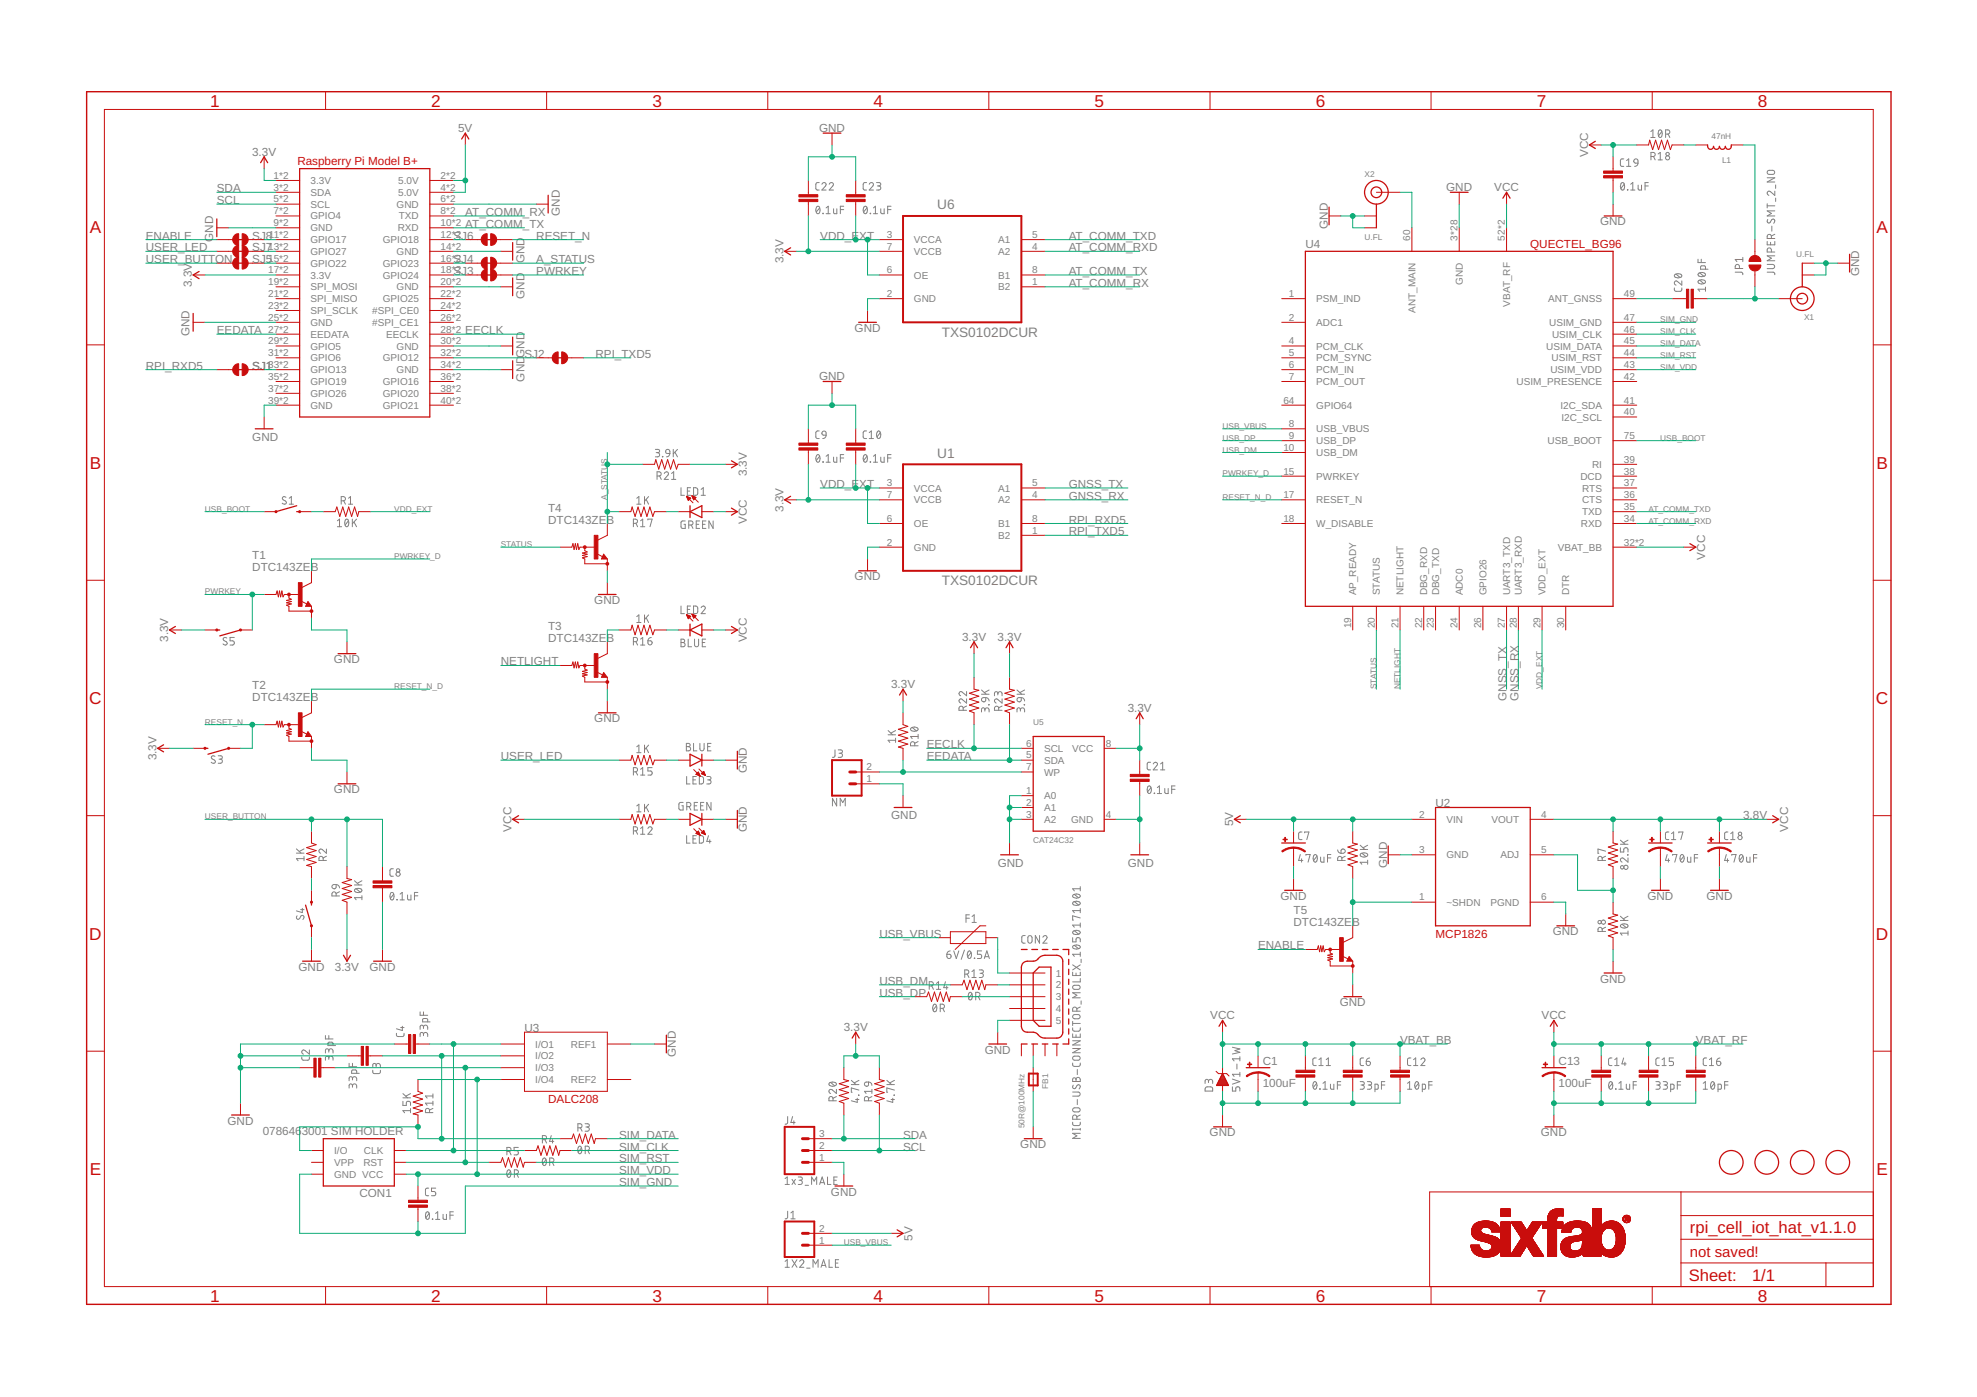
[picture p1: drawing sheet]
<svg xmlns="http://www.w3.org/2000/svg" width="297mm" height="210mm" viewBox="0 0 297 210" stroke-linecap="round" stroke-linejoin="round" font-family="sans-serif">
<defs><g id="words">
<g font-size="2.6" fill="#c90d0c">
<text x="31.6" y="16">1</text>
<text x="64.8" y="16">2</text>
<text x="98" y="16">3</text>
<text x="131.2" y="16">4</text>
<text x="164.5" y="16">5</text>
<text x="197.7" y="16">6</text>
<text x="230.9" y="16">7</text>
<text x="264.1" y="16">8</text>
<text x="13.5" y="35">A</text>
<text x="281.9" y="35">A</text>
<text x="13.5" y="70.4">B</text>
<text x="281.9" y="70.4">B</text>
<text x="13.4" y="105.8">C</text>
<text x="281.9" y="105.8">C</text>
<text x="13.4" y="141.2">D</text>
<text x="281.9" y="141.2">D</text>
<text x="13.5" y="176.5">E</text>
<text x="281.9" y="176.5">E</text>
<text x="31.6" y="195.6">1</text>
<text x="64.8" y="195.6">2</text>
<text x="98" y="195.6">3</text>
<text x="131.2" y="195.6">4</text>
<text x="164.5" y="195.6">5</text>
<text x="197.7" y="195.6">6</text>
<text x="230.9" y="195.6">7</text>
<text x="264.1" y="195.6">8</text>
</g>
<g font-size="2.5" fill="#c90d0c">
<text x="253.9" y="185.3">rpi_cell_iot_hat_v1.1.0</text>
<text x="253.7" y="192.5">Sheet:</text>
<text x="263.2" y="192.4">1/1</text>
</g>
<text font-size="2.2" fill="#c90d0c" x="253.9" y="188.9">not saved!</text>
<g font-size="2.1" fill="#808080">
<text x="140.8" y="31.4">U6</text>
<text x="141.5" y="50.6">TXS0102DCUR</text>
<text x="140.8" y="68.8">U1</text>
<text x="141.5" y="87.9">TXS0102DCUR</text>
</g>
<g font-size="1.8" fill="#808080">
<text x="37.9" y="23.4">3.3V</text>
<text x="68.8" y="19.8">5V</text>
<text x="123.1" y="19.8">GND</text>
<text x="238.6" y="23.6" transform="rotate(-90 238.6 23.6)">VCC</text>
<text x="32.6" y="28.9">SDA</text>
<text x="217.3" y="28.7">GND</text>
<text x="224.5" y="28.7">VCC</text>
<text x="21.9" y="36">ENABLE</text>
<text x="32.6" y="30.7">SCL</text>
<text x="37.9" y="36">SJ8</text>
<text x="68.1" y="36">SJ6</text>
<text x="69.9" y="32.4">AT_COMM_RX</text>
<text x="69.9" y="34.2">AT_COMM_TX</text>
<text x="80.6" y="36">RESET_N</text>
<text x="84.1" y="32.4" transform="rotate(-90 84.1 32.4)">GND</text>
<text x="123.2" y="36">VDD_E</text>
<text x="129.1" y="36">XT</text>
<text x="160.6" y="36">AT_COMM_TXD</text>
<text x="199.5" y="34.4" transform="rotate(-90 199.5 34.4)">GND</text>
<text x="240.4" y="33.9">GND</text>
<text x="21.9" y="39.5">USER_BUTTON</text>
<text x="21.9" y="37.8">USER_LED</text>
<text x="32" y="36.3" transform="rotate(-90 32 36.3)">GND</text>
<text x="37.9" y="39.5">SJ5</text>
<text x="37.9" y="37.8">SJ7</text>
<text x="68.1" y="41.3">SJ3</text>
<text x="68.1" y="39.5">SJ4</text>
<text x="78.8" y="39.5" transform="rotate(-90 78.8 39.5)">GND</text>
<text x="80.6" y="41.3">PWRKEY</text>
<text x="80.6" y="39.5">A_STATUS</text>
<text x="117.7" y="39.6" transform="rotate(-90 117.7 39.6)">3.3V</text>
<text x="160.6" y="37.8">AT_COMM_RXD</text>
<text x="160.6" y="41.3">AT_COMM_TX</text>
<text x="196.1" y="37.2">U4</text>
<text x="279.3" y="41.5" transform="rotate(-90 279.3 41.5)">GND</text>
<text x="28.8" y="43.1" transform="rotate(-90 28.8 43.1)">3.3V</text>
<text x="78.8" y="44.9" transform="rotate(-90 78.8 44.9)">GND</text>
<text x="160.6" y="43.1">AT_COMM_RX</text>
<text x="28.5" y="50.6" transform="rotate(-90 28.5 50.6)">GND</text>
<text x="32.6" y="50.2">EEDATA</text>
<text x="69.9" y="50.2">EECLK</text>
<text x="78.8" y="53.8">SJ2</text>
<text x="89.5" y="53.8">RPI_TXD5</text>
<text x="128.4" y="49.9">GND</text>
<text x="21.9" y="55.5">RPI_RXD5</text>
<text x="37.9" y="55.5">SJ1</text>
<text x="78.8" y="57.3" transform="rotate(-90 78.8 57.3)">GNDGND</text>
<text x="123.1" y="57.1">GND</text>
<text x="37.9" y="66.2">GND</text>
<text x="112.2" y="71.6" transform="rotate(-90 112.2 71.6)">3.3V</text>
<text x="82.4" y="76.9">T4</text>
<text x="117.7" y="76.9" transform="rotate(-90 117.7 76.9)">3.3V</text>
<text x="123.2" y="73.3">VDD_EXT</text>
<text x="160.6" y="73.3">GNSS_TX</text>
<text x="160.6" y="75.1">GNSS_RX</text>
<text x="37.9" y="84">T1</text>
<text x="82.4" y="78.7">DTC143ZEB</text>
<text x="112.2" y="78.7" transform="rotate(-90 112.2 78.7)">VCC</text>
<text x="160.6" y="80.4">RPI_TXD5</text>
<text x="160.6" y="78.7">RPI_RXD5</text>
<text x="37.9" y="85.8">DTC143ZEB</text>
<text x="128.4" y="87.2">GND</text>
<text x="256.2" y="84.1" transform="rotate(-90 256.2 84.1)">VCC</text>
<text x="82.4" y="94.7">T3</text>
<text x="89.3" y="90.8">GND</text>
<text x="25.3" y="96.5" transform="rotate(-90 25.3 96.5)">3.3V</text>
<text x="50.2" y="99.6">GND</text>
<text x="75.2" y="100">NETLIGHT</text>
<text x="82.4" y="96.4">DTC143ZEB</text>
<text x="112.2" y="96.5" transform="rotate(-90 112.2 96.5)">VCC</text>
<text x="144.6" y="96.3">3.3V</text>
<text x="149.9" y="96.3">3.3V</text>
<text x="37.9" y="105.3">DTC143ZEB</text>
<text x="37.9" y="103.5">T2</text>
<text x="133.9" y="103.4">3.3V</text>
<text x="169.4" y="106.9">3.3V</text>
<text x="226.3" y="105.3" transform="rotate(-90 226.3 105.3)">GNSS_TX</text>
<text x="228.1" y="105.3" transform="rotate(-90 228.1 105.3)">GNSS_RX</text>
<text x="89.3" y="108.5">GND</text>
<text x="139.2" y="112.4">EECLK</text>
<text x="23.5" y="114.2" transform="rotate(-90 23.5 114.2)">3.3V</text>
<text x="50.2" y="119.2">GND</text>
<text x="75.2" y="114.2">USER_LED</text>
<text x="112.2" y="116.2" transform="rotate(-90 112.2 116.2)">GND</text>
<text x="139.2" y="114.2">EEDATA</text>
<text x="76.8" y="124.9" transform="rotate(-90 76.8 124.9)">VCC</text>
<text x="112.2" y="125" transform="rotate(-90 112.2 125)">GND</text>
<text x="133.9" y="123.1">GND</text>
<text x="185.3" y="124.2" transform="rotate(-90 185.3 124.2)">5V</text>
<text x="215.7" y="121.3">U2</text>
<text x="261.9" y="123.1">3.8V</text>
<text x="268.7" y="125" transform="rotate(-90 268.7 125)">VCC</text>
<text x="149.9" y="130.2">GND</text>
<text x="169.5" y="130.2">GND</text>
<text x="208.4" y="130.4" transform="rotate(-90 208.4 130.4)">GND</text>
<text x="192.4" y="135.2">GND</text>
<text x="194.3" y="137.3">T5</text>
<text x="247.5" y="135.2">GND</text>
<text x="256.4" y="135.2">GND</text>
<text x="132.1" y="140.9">USB_VBUS</text>
<text x="189" y="142.7">ENABLE</text>
<text x="194.3" y="139.1">DTC143ZEB</text>
<text x="233.3" y="140.5">GND</text>
<text x="44.8" y="145.9">GND</text>
<text x="50.3" y="145.9">3.3V</text>
<text x="55.5" y="145.9">GND</text>
<text x="132.1" y="148">USB_DM</text>
<text x="132.1" y="149.8">USB_DP</text>
<text x="240.4" y="147.6">GND</text>
<text x="78.8" y="155.1">U3</text>
<text x="126.8" y="154.9">3.3V</text>
<text x="181.8" y="153.1">VCC</text>
<text x="201.3" y="151.2">GND</text>
<text x="231.6" y="153.1">VCC</text>
<text x="101.6" y="158.8" transform="rotate(-90 101.6 158.8)">GND</text>
<text x="148" y="158.3">GND</text>
<text x="189.7" y="160">C1</text>
<text x="210.3" y="156.9">VBAT_BB</text>
<text x="234.2" y="160">C13</text>
<text x="254.8" y="156.9">VBAT_RF</text>
<text x="189.7" y="163.4">100uF</text>
<text x="234.2" y="163.4">100uF</text>
<text x="34.2" y="169">GND</text>
<text x="39.5" y="170.6">078646</text>
<text x="45.3" y="170.6">3001 SIM HOLDER</text>
<text x="93" y="171.1">SIM_DATA</text>
<text x="93" y="172.9">SIM_CLK</text>
<text x="135.7" y="171.1">SDA</text>
<text x="135.7" y="172.9">SCL</text>
<text x="153.3" y="172.5">GND</text>
<text x="181.7" y="170.7">GND</text>
<text x="231.5" y="170.7">GND</text>
<text x="54" y="179.8">CON1</text>
<text x="93" y="176.4">SIM_VDD</text>
<text x="93" y="174.7">SIM_RST</text>
<text x="93" y="178.2">SIM_GND</text>
<text x="124.8" y="179.6">GND</text>
<text x="137.1" y="186.4" transform="rotate(-90 137.1 186.4)">5V</text>
</g>
<g font-size="1.8" fill="#c90d0c">
<text x="44.7" y="24.8">Raspberry Pi Model B+</text>
<text x="229.9" y="37.2">QUECTEL_BG96</text>
<text x="215.7" y="140.9">MCP1826</text>
<text x="82.4" y="165.8">DALC208</text>
</g>
<g font-size="1.5" fill="#808080">
<text x="41.1" y="26.9">1*2</text>
<text x="41.1" y="28.6">3*2</text>
<text x="46.7" y="27.6">3.3V</text>
<text x="46.7" y="29.4">SDA</text>
<text x="59.8" y="27.6">5.0V</text>
<text x="59.8" y="29.4">5.0V</text>
<text x="66.2" y="26.9">2*2</text>
<text x="66.2" y="28.6">4*2</text>
<text x="40.4" y="35.7">11*2</text>
<text x="41.1" y="34">9*2</text>
<text x="41.1" y="32.2">7*2</text>
<text x="41.1" y="30.4">5*2</text>
<text x="46.7" y="34.7">GND</text>
<text x="46.7" y="33">GPIO4</text>
<text x="46.7" y="31.2">SCL</text>
<text x="59.6" y="31.2">GND</text>
<text x="59.8" y="34.7">RXD</text>
<text x="59.9" y="33">TXD</text>
<text x="66.2" y="30.4">6*2</text>
<text x="66.2" y="35.7">12*2</text>
<text x="66.2" y="34">10*2</text>
<text x="66.2" y="32.2">8*2</text>
<text x="133.2" y="35.7">3</text>
<text x="155.1" y="35.7">5</text>
<text x="40.3" y="41.1">17*2</text>
<text x="40.3" y="39.3">15*2</text>
<text x="40.3" y="37.5">13*2</text>
<text x="46.7" y="41.9">3.3V</text>
<text x="46.7" y="36.5">GPIO17</text>
<text x="46.7" y="40.1">GPIO22</text>
<text x="46.7" y="38.3">GPIO27</text>
<text x="57.5" y="36.5">GPIO18</text>
<text x="57.5" y="40.1">GPIO23</text>
<text x="57.5" y="41.9">GPIO24</text>
<text x="59.6" y="38.3">GND</text>
<text x="66.2" y="37.5">14*2</text>
<text x="66.2" y="39.3">16*2</text>
<text x="66.2" y="41.1">18*2</text>
<text x="133.2" y="37.5">7</text>
<text x="133.2" y="41.1">6</text>
<text x="137.3" y="36.5">VCCA</text>
<text x="137.3" y="38.3">VCCB</text>
<text x="137.3" y="41.9">OE</text>
<text x="150" y="36.5">A1</text>
<text x="150" y="38.3">A2</text>
<text x="150" y="41.9">B1</text>
<text x="155.1" y="37.5">4</text>
<text x="155.1" y="41.1">8</text>
<text x="211.9" y="36.1" transform="rotate(-90 211.9 36.1)">60</text>
<text x="219" y="36.1" transform="rotate(-90 219 36.1)">3*28</text>
<text x="226.1" y="36.1" transform="rotate(-90 226.1 36.1)">52*2</text>
<text x="40.3" y="44.6">21*2</text>
<text x="40.3" y="42.9">19*2</text>
<text x="40.3" y="46.4">23*2</text>
<text x="46.7" y="45.4">SPI_MISO</text>
<text x="46.7" y="43.6">SPI_MOSI</text>
<text x="46.7" y="47.2">SPI_SCLK</text>
<text x="55.9" y="47.2">#SPI_CE0</text>
<text x="57.5" y="45.4">GPIO25</text>
<text x="59.6" y="43.6">GND</text>
<text x="66.2" y="46.4">24*2</text>
<text x="66.2" y="42.9">20*2</text>
<text x="66.2" y="44.6">22*2</text>
<text x="133.2" y="44.6">2</text>
<text x="137.3" y="45.4">GND</text>
<text x="150" y="43.6">B2</text>
<text x="155.1" y="42.9">1</text>
<text x="193.7" y="44.6">1</text>
<text x="197.8" y="45.4">PSM_IND</text>
<text x="212.7" y="47" transform="rotate(-90 212.7 47)">ANT_MAIN</text>
<text x="219.8" y="42.8" transform="rotate(-90 219.8 42.8)">GND</text>
<text x="226.9" y="46.1" transform="rotate(-90 226.9 46.1)">VBAT_RF</text>
<text x="232.6" y="45.4">ANT_GNSS</text>
<text x="244" y="44.6">49</text>
<text x="40.3" y="50">27*2</text>
<text x="40.3" y="48.2">25*2</text>
<text x="40.3" y="51.7">29*2</text>
<text x="40.3" y="53.5">31*2</text>
<text x="46.7" y="50.7">EEDATA</text>
<text x="46.7" y="49">GND</text>
<text x="46.7" y="52.5">GPIO5</text>
<text x="55.9" y="49">#SPI_CE1</text>
<text x="58" y="50.7">EECLK</text>
<text x="59.6" y="52.5">GND</text>
<text x="66.2" y="48.2">26*2</text>
<text x="66.2" y="50">28*2</text>
<text x="66.2" y="51.7">30*2</text>
<text x="66.2" y="53.5">32*2</text>
<text x="193.7" y="48.2">2</text>
<text x="193.7" y="51.7">4</text>
<text x="193.7" y="53.5">5</text>
<text x="197.8" y="49">ADC1</text>
<text x="197.8" y="52.5">PCM_CLK</text>
<text x="232.3" y="52.5">USIM_DATA</text>
<text x="232.8" y="49">USIM_GND</text>
<text x="233.2" y="50.7">USIM_CLK</text>
<text x="244" y="53.5">44</text>
<text x="244" y="51.7">45</text>
<text x="244" y="50">46</text>
<text x="244" y="48.2">47</text>
<text x="40.3" y="55.3">33*2</text>
<text x="40.3" y="57.1">35*2</text>
<text x="40.3" y="58.9">37*2</text>
<text x="46.7" y="54.3">GPIO6</text>
<text x="46.7" y="56.1">GPIO13</text>
<text x="46.7" y="57.9">GPIO19</text>
<text x="46.7" y="59.6">GPIO26</text>
<text x="57.5" y="54.3">GPIO12</text>
<text x="57.5" y="57.9">GPIO16</text>
<text x="57.5" y="59.6">GPIO20</text>
<text x="59.6" y="56.1">GND</text>
<text x="66.2" y="55.3">34*2</text>
<text x="66.2" y="57.1">36*2</text>
<text x="66.2" y="58.9">38*2</text>
<text x="193.7" y="55.3">6</text>
<text x="193.7" y="57.1">7</text>
<text x="197.8" y="54.3">PCM_SYNC</text>
<text x="197.8" y="56.1">PCM_IN</text>
<text x="197.8" y="57.9">PCM_OUT</text>
<text x="227.9" y="57.9">USIM_PRESENCE</text>
<text x="232.9" y="56.1">USIM_VDD</text>
<text x="233.1" y="54.3">USIM_RST</text>
<text x="244" y="57.1">42</text>
<text x="244" y="55.3">43</text>
<text x="40.3" y="60.6">39*2</text>
<text x="46.7" y="61.4">GND</text>
<text x="57.5" y="61.4">GPIO21</text>
<text x="66.2" y="60.6">40*2</text>
<text x="192.8" y="60.6">64</text>
<text x="193.7" y="64.2">8</text>
<text x="193.7" y="66">9</text>
<text x="197.8" y="65">USB_VBUS</text>
<text x="197.8" y="61.4">GPIO64</text>
<text x="234.4" y="61.4">I2C_SDA</text>
<text x="234.6" y="63.2">I2C_SCL</text>
<text x="244" y="62.4">40</text>
<text x="244" y="60.6">41</text>
<text x="244" y="66">75</text>
<text x="192.8" y="67.7">10</text>
<text x="192.8" y="71.3">15</text>
<text x="197.8" y="66.7">USB_DP</text>
<text x="197.8" y="68.5">USB_DM</text>
<text x="232.5" y="66.7">USB_BOOT</text>
<text x="239.2" y="70.3">RI</text>
<text x="244" y="71.3">38</text>
<text x="244" y="69.5">39</text>
<text x="133.2" y="73.1">3</text>
<text x="133.2" y="74.9">7</text>
<text x="137.3" y="73.9">VCCA</text>
<text x="137.3" y="75.6">VCCB</text>
<text x="150" y="73.8">A1</text>
<text x="150" y="75.6">A2</text>
<text x="155.1" y="73.1">5</text>
<text x="155.1" y="74.9">4</text>
<text x="192.8" y="74.9">17</text>
<text x="197.8" y="72.1">PWRKEY</text>
<text x="197.8" y="75.6">RESET_N</text>
<text x="237.5" y="72.1">DCD</text>
<text x="237.7" y="77.4">TXD</text>
<text x="237.7" y="75.6">CTS</text>
<text x="237.7" y="73.8">RTS</text>
<text x="244" y="76.6">35</text>
<text x="244" y="74.9">36</text>
<text x="244" y="73.1">37</text>
<text x="133.2" y="78.4">6</text>
<text x="133.2" y="82">2</text>
<text x="137.3" y="79.2">OE</text>
<text x="137.3" y="82.7">GND</text>
<text x="150" y="79.2">B1</text>
<text x="150" y="81">B2</text>
<text x="155.1" y="78.4">8</text>
<text x="155.1" y="80.2">1</text>
<text x="192.8" y="78.4">18</text>
<text x="197.8" y="79.2">W_DISABLE</text>
<text x="234.1" y="82.7">VBAT_BB</text>
<text x="237.5" y="79.2">RXD</text>
<text x="244" y="82">32*2</text>
<text x="244" y="78.4">34</text>
<text x="203.8" y="89.5" transform="rotate(-90 203.8 89.5)">AP_READY</text>
<text x="207.3" y="89.5" transform="rotate(-90 207.3 89.5)">STATUS</text>
<text x="210.9" y="89.5" transform="rotate(-90 210.9 89.5)">NETLIGHT</text>
<text x="214.4" y="89.5" transform="rotate(-90 214.4 89.5)">DBG_RXD</text>
<text x="216.2" y="89.5" transform="rotate(-90 216.2 89.5)">DBG_TXD</text>
<text x="219.8" y="89.5" transform="rotate(-90 219.8 89.5)">ADC0</text>
<text x="223.3" y="89.5" transform="rotate(-90 223.3 89.5)">GPIO26</text>
<text x="226.9" y="89.5" transform="rotate(-90 226.9 89.5)">UART3_TXD</text>
<text x="228.7" y="89.5" transform="rotate(-90 228.7 89.5)">UART3_RXD</text>
<text x="232.2" y="89.5" transform="rotate(-90 232.2 89.5)">VDD_EXT</text>
<text x="235.8" y="89.5" transform="rotate(-90 235.8 89.5)">DTR</text>
<text x="203" y="94.4" transform="rotate(-90 203 94.4)">19</text>
<text x="206.5" y="94.4" transform="rotate(-90 206.5 94.4)">20</text>
<text x="210.1" y="94.4" transform="rotate(-90 210.1 94.4)">21</text>
<text x="213.7" y="94.4" transform="rotate(-90 213.7 94.4)">22</text>
<text x="215.4" y="94.4" transform="rotate(-90 215.4 94.4)">23</text>
<text x="219" y="94.4" transform="rotate(-90 219 94.4)">24</text>
<text x="222.5" y="94.4" transform="rotate(-90 222.5 94.4)">26</text>
<text x="226.1" y="94.4" transform="rotate(-90 226.1 94.4)">27</text>
<text x="227.9" y="94.4" transform="rotate(-90 227.9 94.4)">28</text>
<text x="231.4" y="94.4" transform="rotate(-90 231.4 94.4)">29</text>
<text x="235" y="94.4" transform="rotate(-90 235 94.4)">30</text>
<text x="154.2" y="114">5</text>
<text x="154.2" y="112.2">6</text>
<text x="156.9" y="113">SCL</text>
<text x="161.1" y="113">VCC</text>
<text x="166.2" y="112.2">8</text>
<text x="130.2" y="117.5">1</text>
<text x="130.2" y="115.7">2</text>
<text x="154.2" y="119.3">1</text>
<text x="154.2" y="115.7">7</text>
<text x="156.9" y="114.7">SDA</text>
<text x="156.9" y="116.5">WP</text>
<text x="154.2" y="121.1">2</text>
<text x="154.2" y="122.8">3</text>
<text x="156.9" y="120.1">A0</text>
<text x="156.9" y="121.9">A1</text>
<text x="156.9" y="123.6">A2</text>
<text x="160.9" y="123.6">GND</text>
<text x="166.2" y="122.8">4</text>
<text x="213.2" y="122.8">2</text>
<text x="217.3" y="123.6">VIN</text>
<text x="224.1" y="123.6">VOUT</text>
<text x="231.5" y="122.8">4</text>
<text x="213.2" y="128.2">3</text>
<text x="217.3" y="129">GND</text>
<text x="225.4" y="129">ADJ</text>
<text x="231.5" y="128.2">5</text>
<text x="213.2" y="135.3">1</text>
<text x="217.3" y="136.1">~SHDN</text>
<text x="223.9" y="136.1">PGND</text>
<text x="231.5" y="135.3">6</text>
<text x="158.7" y="146.7">1</text>
<text x="158.7" y="148.5">2</text>
<text x="158.7" y="150.3">3</text>
<text x="158.7" y="152.1">4</text>
<text x="158.7" y="153.9">5</text>
<text x="80.4" y="157.4">I/O1</text>
<text x="80.4" y="159.2">I/O2</text>
<text x="80.4" y="161">I/O3</text>
<text x="85.8" y="157.4">REF1</text>
<text x="80.4" y="162.7">I/O4</text>
<text x="85.8" y="162.7">REF2</text>
<text x="50.2" y="173.4">I/O</text>
<text x="54.7" y="173.4">CLK</text>
<text x="123.1" y="172.6">2</text>
<text x="123.1" y="170.8">3</text>
<text x="50.2" y="177">GND VCC</text>
<text x="50.2" y="175.2">VPP</text>
<text x="54.6" y="175.2">RST</text>
<text x="123.1" y="174.4">1</text>
<text x="123.1" y="185.1">2</text>
<text x="123.1" y="186.8">1</text>
</g>
<g font-size="1.2" fill="#808080">
<text x="257.1" y="20.9">47nH</text>
<text x="205" y="26.6">X2</text>
<text x="258.7" y="24.4">L1</text>
<text x="205" y="36">U.FL</text>
<text x="269.9" y="38.7">U.FL</text>
<text x="249.5" y="53.8">SIM_RST</text>
<text x="249.5" y="52">SIM_DATA</text>
<text x="249.5" y="48.4">SIM_GND</text>
<text x="249.5" y="50.2">SIM_CLK</text>
<text x="271" y="48.1">X1</text>
<text x="249.5" y="55.5">SIM_VDD</text>
<text x="183.7" y="64.4">USB_VBUS</text>
<text x="183.7" y="71.5">PWRKEY_D</text>
<text x="183.7" y="68">USB_DM</text>
<text x="183.7" y="66.2">USB_DP</text>
<text x="249.5" y="66.2">USB_BOOT</text>
<text x="30.8" y="76.9">USB_BOOT</text>
<text x="59.2" y="76.9">VDD_EXT</text>
<text x="91.2" y="75.1" transform="rotate(-90 91.2 75.1)">A_STATUS</text>
<text x="183.7" y="75.1">RESET_N_D</text>
<text x="247.7" y="76.9">AT_COMM_TXD</text>
<text x="59.2" y="84">PWRKEY_D</text>
<text x="75.2" y="82.2">STATUS</text>
<text x="247.7" y="78.7">AT_COMM_RXD</text>
<text x="30.8" y="89.3">PWRKEY</text>
<text x="59.2" y="103.5">RESET_N_D</text>
<text x="206.8" y="103.5" transform="rotate(-90 206.8 103.5)">STATUS</text>
<text x="210.3" y="103.5" transform="rotate(-90 210.3 103.5)">NETLIGHT</text>
<text x="231.7" y="103.5" transform="rotate(-90 231.7 103.5)">VDD_EXT</text>
<text x="30.8" y="108.9">RESET_N</text>
<text x="155.2" y="108.9">U5</text>
<text x="30.8" y="123.1">USER_BUTTON</text>
<text x="155.2" y="126.7">CAT24C32</text>
<text x="157.5" y="163.6" transform="rotate(-90 157.5 163.6)">FB1</text>
<text x="153.9" y="169.5" transform="rotate(-90 153.9 169.5)">50R@100MHz</text>
<text x="126.8" y="187.1">USB_VBUS</text>
</g>
</g></defs>
<g fill="none" stroke="#808080" stroke-width=".15">
<path d="M248 19.8l.3-.3v1.2M249.3 19.6l.1-.1a.67 .67 0 0 1 0 1.2 .74 .74 0 0 1-.1-1.1zM249.7 19.8l-.5 .6M122.7 31.1l.2-.1a.65 .65 0 0 1 0 1.1 .69 .69 0 0 1-.2-1zM123.1 27.4l-.4 .1-.1 .2v.7l.1 .2h.4M123.1 31.2l-.5 .7M123.5 27.7a.32 .32 0 0 1 .4-.3 .32 .32 0 0 1 .1 .5l-.5 .7h.6M123.6 32l.1 .1zM124.1 32.1h.6M124.1 31.2l.3-.2v1.1M124.6 27.7a.31 .31 0 0 1 .4-.3 .31 .31 0 0 1 .1 .5l-.5 .7h.6M125.2 31.4l.1 .6 .1 .1h.3v-.7"/>
<path d="M126.3 31.5h.5M126.8 31h-.5v1.1M129.8 31.1l.2-.1a.65 .65 0 0 1 0 1.1 .69 .69 0 0 1-.2-1zM130.2 27.4l-.4 .1-.1 .2v.7l.2 .2h.3M130.3 31.2l-.5 .7M130.6 27.7a.32 .32 0 0 1 .4-.3 .32 .32 0 0 1 .1 .5l-.5 .7h.6M130.7 32l.1 .1zM131.2 32.1h.6M131.2 31.2l.3-.2v1.1M131.7 27.4l.5 .1 .1 .1-.1 .3h-.4M132 27.9a.31 .31 0 0 1 .3 .3 .31 .31 0 0 1-.3 .4h-.3M132.3 31.4v.5l.2 .2h.3v-.7"/>
<path d="M133.4 31.5h.5M133.9 31h-.5v1.1M243.6 27.5l.2-.1a.65 .65 0 0 1 0 1.2 .73 .73 0 0 1-.2-1.1zM244 23.9h-.4l-.1 .2v.7l.1 .2h.4M244 27.7l-.5 .6M244.4 25h.6M244.4 24.1l.3-.2v1.1M244.5 28.5l.1 .1zM245 28.6h.6M245 27.7l.3-.3v1.2M245.6 23.9a.31 .31 0 0 1 .3 0 .31 .31 0 0 1 .2 .3v.3h-.5l-.1-.2zM246.1 24.5l-.1 .3-.4 .2"/>
<path d="M246.1 27.8v.7l.2 .1h.3v-.8M247.2 27.9h.4M247.6 27.4h-.4v1.2M248 20.7h.7M248.1 23.5h.3a.31 .31 0 0 0 .3-.3 .31 .31 0 0 0-.3-.3h-.3v1.1M248.4 23.5l.3 .5M249.1 23.1l.3-.2v1.1M249.1 24h.7M250.3 20.2h.3a.32 .32 0 0 0 .3-.4 .32 .32 0 0 0-.3-.3h-.3v1.2M250.6 20.2l.3 .5M255.1 38.9v.6h1.1M255.6 38.9v.6"/>
<path d="M261.9 38.7v.6M261.9 39h-1.2l.3 .3M265.5 39.7l1 .1a.31 .31 0 0 1 .1 .3 .31 .31 0 0 1-.3 .3h-.8M265.5 36.3v.5h1.2v-.5M265.5 30.6v.6M265.5 30.9h1.2M265.5 26.7h1.2l-1.2 .6h1.2M265.6 25.7l.7-.1a.31 .31 0 0 1 .3 .3 .31 .31 0 0 1-.3 .3h-.5a.31 .31 0 0 1-.3-.2 .31 .31 0 0 1 .1-.3zM265.6 33l-.1 .4 .3 .1h.1l.3-.5a.29 .29 0 0 1 .4 0 .29 .29 0 0 1 0 .4l-.1 .1M266 36.4v.4M266.1 37.9v-.4a.32 .32 0 0 0-.3-.3 .32 .32 0 0 0-.3 .3v.4h1.2M266.1 35.8v-.3a.32 .32 0 0 0-.3-.3 .32 .32 0 0 0-.3 .3v.3h1.2"/>
<path d="M266.2 34v.7M266.7 28.7v.7l-.7-.6a.32 .32 0 0 0-.5 .1 .32 .32 0 0 0 .3 .5M266.7 38.4h-1.2l.6 .4-.6 .4h1.2M266.7 35.2l-.6 .3M266.7 31.7h-1.2l.6 .4-.6 .3h1.2M266.8 27.8v.5M266.8 29.8v.5M251.6 43.3v.3l.2 .2h.7l.2-.2v-.3M251.6 41.3a.7 .7 0 0 1 1.1 .1 .65 .65 0 0 1-1.1 0zM251.8 41.2l.6 .5M252.7 42.2v.6l-.6-.5a.31 .31 0 0 0-.5 .1 .31 .31 0 0 0 .2 .4M255.2 42.2a.7 .7 0 0 1 1 .2 .65 .65 0 0 1-1.1 0z"/>
<path d="M255.2 41.1a.7 .7 0 0 1 1 .2 .65 .65 0 0 1-1.1 0zM255.4 42.1l.6 .5M255.4 41l.6 .5M256.2 40.4v-.4l-.5-.1-.2 .1v.4h1.1M256.2 43.5h-1.1l.3 .3M256.2 43.1v.7M260.7 40.9h1l.2 .4M261.3 40.3v-.4a.33 .33 0 0 0-.3-.2 .33 .33 0 0 0-.3 .3v.3h1.2M265.5 40.9h1l.1 .1 .1 .3M43 74.7l-.4-.1-.2 .3 .1 .2 .5 .3a.32 .32 0 0 1-.2 .4 .32 .32 0 0 1-.4-.2M43.5 75.8h.6M43.5 74.9l.3-.3v1.2"/>
<path d="M50.7 78.3l.3-.3v1.1M50.7 79.1h.6M51.3 75.2h.3a.32 .32 0 0 0 .3-.3 .32 .32 0 0 0-.3-.3h-.3v1.2M51.6 75.2l.3 .6M51.9 78.1l.2-.1a.7 .7 0 0 1 0 1.1 .72 .72 0 0 1-.2-1zM52.3 78.3l-.4 .6M52.4 75.8h.6M52.4 74.9l.3-.3v1.2M52.9 78v1.1M53.2 78.4l.4 .7M53.6 78l-.7 .7M95.2 78.6h.3a.32 .32 0 0 0 .3-.3 .32 .32 0 0 0-.3-.3h-.3v1.1"/>
<path d="M95.5 78.6l.3 .5M95.7 74.9l.3-.3v1.2M95.7 75.8h.6M96.2 79.1h.7M96.2 78.3l.4-.3v1.1M96.8 74.6v1.2M97.1 75.1l.4 .7M97.3 78.1v-.1h.7l-.3 1.1M97.5 74.6l-.7 .7M98.5 67.5h.5l.1 .2-.1 .3h-.4M98.7 71.5h.3a.32 .32 0 0 0 .3-.3 .32 .32 0 0 0-.3-.3h-.3v1.1M98.8 68a.32 .32 0 0 1 .3 .3 .32 .32 0 0 1-.3 .3h-.3"/>
<path d="M99.1 71.5l.3 .5M99.5 68.6h.1zM99.8 71.1a.32 .32 0 0 1 .4-.2 .32 .32 0 0 1 .2 .5l-.6 .6h.6M100.1 67.6a.33 .33 0 0 1 .5 .2v.3h-.4l-.2-.2zM100.6 68.1l-.2 .5h-.3M100.9 72h.6M100.9 71.1l.3-.2v1.1M101.2 67.5v1.1M101.4 67.9l.4 .7M101.8 67.5l-.6 .7M102.3 73.3v1.1h.5M103 78.3h-.6l-.1 .1 .1 .9 .6 .1v-.6h-.2"/>
<path d="M103.3 73.8h.3M103.5 78.9h.3a.31 .31 0 0 0 .3-.3 .31 .31 0 0 0-.3-.3h-.3v1.1M103.8 73.3h-.5v1.1h.5M103.9 78.9l.2 .5M104.2 73.3h.4l.2 .2v.7l-.2 .2h-.4zM104.6 78.8h.4M105.1 78.3h-.5v1.1h.5M105.3 74.4h.7M105.3 73.5l.4-.2v1.1M105.6 78.8h.3M106.1 78.3h-.5v1.1h.5M107.1 78.3v1.1l-.6-1.1v1.1"/>
<path d="M122.7 68.4l.2-.1a.67 .67 0 0 1 0 1.1 .7 .7 0 0 1-.2-1zM123.1 64.7l-.4 .1-.1 .2v.7l.1 .2h.4M123.1 68.6l-.5 .6M123.6 64.8a.31 .31 0 0 1 .3 0 .31 .31 0 0 1 .2 .3v.3h-.4l-.2-.3zM123.6 69.4h.1zM124.1 65.4l-.2 .4-.3 .1M124.1 68.6l.3-.3v1.1M124.1 69.4h.6M125.2 68.7l.1 .7h.1h.3v-.7M126.3 68.8h.5M126.8 68.3h-.5v1.1M129.8 68.4l.2-.1a.67 .67 0 0 1 0 1.1 .7 .7 0 0 1-.2-1z"/>
<path d="M130.2 64.7l-.4 .1-.1 .2v.7l.2 .2h.3M130.3 68.6l-.5 .6M130.6 65.9h.6M130.6 65l.3-.3v1.2M130.7 69.4h.1zM131.2 68.6l.3-.3v1.1M131.2 69.4h.6M131.8 64.8h.1a.6 .6 0 0 1 .5 .5 .6 .6 0 0 1-.4 .6 .7 .7 0 0 1-.2-1.1zM132.3 65l-.5 .6M132.3 68.7v.6l.2 .1h.3v-.7M133.4 68.8h.5M133.9 68.3h-.5v1.1"/>
<path d="M34.1 95.9l-.4-.1-.2 .2 .2 .2 .3 .2a.31 .31 0 0 1 0 .5 .31 .31 0 0 1-.5-.1M35.2 95.8h-.6v.5h.3a.32 .32 0 0 1 .3 .3 .32 .32 0 0 1-.3 .3h-.3M95.2 96.4h.3a.32 .32 0 0 0 .3-.3 .32 .32 0 0 0-.3-.3h-.3v1.1M95.5 96.4l.3 .5M95.7 92.6l.3-.2v1.1M95.7 93.5h.6M96.2 96l.4-.2v1.1M96.2 96.9h.7M96.8 92.4v1.1M97.1 92.8l.4 .7M97.3 96.3h.4a.31 .31 0 0 1 .3 .3 .31 .31 0 0 1-.4 .3 .31 .31 0 0 1-.3-.3zM97.5 92.4l-.7 .7"/>
<path d="M97.9 95.8a.51 .51 0 0 0-.6 .5M102.3 96l.5 .1v.4h-.2l.2 .1a.31 .31 0 0 1 .1 .3 .31 .31 0 0 1-.3 .3h-.3zM102.3 96.5h.3M102.3 91.1v1.1h.5M103.3 91.6h.3M103.4 96v1.2h.5M103.8 91.1h-.5v1.1h.5M104.2 91.1h.4l.2 .2v.7l-.2 .2h-.4zM104.4 96v.9a.31 .31 0 0 0 .3 .3 .31 .31 0 0 0 .3-.3v-.9M105.3 91.3a.31 .31 0 0 1 .5-.2 .31 .31 0 0 1 .1 .5l-.6 .6h.7M105.5 96.5h.4M106 96h-.5v1.2h.5"/>
<path d="M32.3 113.6h-.4l-.2 .2 .2 .2 .3 .2a.31 .31 0 0 1 0 .5 .31 .31 0 0 1-.5-.2M32.8 113.6h.5l.1 .1-.1 .3-.4 .1M33.1 114.1a.31 .31 0 0 1 .3 .3 .31 .31 0 0 1-.3 .3h-.3M95.2 116h.3a.32 .32 0 0 0 .3-.3 .32 .32 0 0 0-.3-.4h-.3v1.2M95.5 116l.3 .5M95.7 112.2l.3-.2v1.1M95.7 113.1h.6M96.2 115.6l.4-.3v1.2M96.2 116.5h.7M96.8 112v1.1M97.1 112.4l.4 .7M97.5 112l-.7 .6"/>
<path d="M98 115.3h-.7v.5h.4a.31 .31 0 0 1 .3 .4 .31 .31 0 0 1-.3 .3h-.4M103.1 111.7l.5 .1 .1 .2-.3 .2a.32 .32 0 0 1 .4 .3 .32 .32 0 0 1-.4 .3h-.3zM103.1 112.2h.3M103.2 116.7v1.1h.5M104.1 117.2h.4M104.2 111.7v1.1h.5M104.6 116.7h-.5v1.1h.5M105.1 116.7h.4l.2 .2v.7l-.2 .2h-.4zM105.2 111.7v.8a.32 .32 0 0 0 .3 .3 .32 .32 0 0 0 .3-.3v-.8M106.2 116.7h.5l.1 .2-.1 .2-.4 .1M106.3 112.2h.4M106.5 117.2a.31 .31 0 0 1 .3 .3 .31 .31 0 0 1-.3 .3h-.3"/>
<path d="M106.8 111.7h-.5v1.1h.5M125.5 112.7l-.1 .9-.1 .2h-.2M125.7 120v1.1l-.6-1.1v1.1M125.9 112.7h.5l.2 .2-.2 .2-.3 .1M126.3 113.2a.31 .31 0 0 1 .3 .3 .31 .31 0 0 1-.3 .3h-.4M133.4 110.4h1.2M133.4 109.8l.7 .6M134.6 111.2h-1.2l.3 .3M134.6 110.9v.6M134.6 109.8l-.7 .4M136.9 109.4a.62 .62 0 0 1 1 .3 .73 .73 0 0 1-1.1-.1zM137.1 109.3l.6 .5"/>
<path d="M137.4 112.1v-.5a.33 .33 0 0 0-.3-.2 .33 .33 0 0 0-.3 .3v.4h1.1M137.9 111.4l-.5 .3M137.9 110.7h-1.1l.3 .3M137.9 110.3v.7M144.7 106.7v-.3a.32 .32 0 0 0-.3-.3 .32 .32 0 0 0-.3 .3v.3h1.1M145.2 105v.6l-.6-.5a.31 .31 0 0 0-.5 .1 .31 .31 0 0 0 .2 .4M145.2 103.9v.6l-.6-.5a.31 .31 0 0 0-.5 .1 .31 .31 0 0 0 .2 .4M145.2 106.1l-.5 .2M147.5 104.3h1.1M147.5 103.7l.7 .6M147.5 104.9l.6-.1v.4a.33 .33 0 0 1-.5 .2 .33 .33 0 0 1-.1-.5zM148 106.7a.32 .32 0 0 1 .3-.3 .32 .32 0 0 1 .3 .3v.3"/>
<path d="M148 106.8v-.3l-.3-.2-.2 .2v.5M148.1 104.8l.3 .1 .2 .4M148.5 105.9h.1zM148.6 103.7l-.7 .4M149.9 104.2l.1-.1a.31 .31 0 0 1 .3-.2 .31 .31 0 0 1 .3 .3v.3M149.9 104.4v-.3l-.3-.2-.2 .3v.3M150.1 106.7v-.3a.32 .32 0 0 0-.4-.3 .32 .32 0 0 0-.3 .3v.3h1.2M150.6 105v.6l-.7-.5a.31 .31 0 0 0-.5 .1 .31 .31 0 0 0 .3 .4M150.6 106.1l-.5 .2M152.8 104.3h1.1M152.8 103.7l.7 .6M152.9 104.9l.5-.1v.4a.33 .33 0 0 1-.4 .2 .33 .33 0 0 1-.1-.5z"/>
<path d="M153.3 106.7a.32 .32 0 0 1 .3-.3 .32 .32 0 0 1 .3 .3v.3M153.3 106.8v-.3l-.3-.2-.2 .2v.5M153.4 104.8l.3 .1 .2 .4M153.9 105.9h.1M153.9 103.7l-.7 .4M172.5 118.2l.2-.1a.67 .67 0 0 1 0 1.1 .72 .72 0 0 1-.2-1zM172.9 114.5l-.4 .1-.1 .2v.8l.5 .1M172.9 118.3l-.5 .7M173.3 114.8a.31 .31 0 0 1 .4-.3 .31 .31 0 0 1 .1 .5l-.5 .7h.6M173.4 119.2h.1zM173.9 119.2h.6M173.9 118.3l.3-.2v1.1"/>
<path d="M174.4 115.7h.6M174.4 114.8l.3-.3v1.2M175 118.5v.6l.2 .1h.3v-.7M176 118.6h.6M176.6 118.1h-.6v1.1M44.5 128.2h1.2M44.5 127.6l.7 .6M44.6 137.6a.28 .28 0 0 0 0 .4 .28 .28 0 0 0 .4 0l.2-.3a.31 .31 0 0 1 .5 0 .31 .31 0 0 1-.2 .5M45.2 136.7h.5M45.4 136.5v.6l-.9-.2M45.7 129h-1.2l.3 .3M45.7 128.7v.6"/>
<path d="M45.7 127.6l-.7 .3M48.6 129.3l-.1-.5a.31 .31 0 0 0-.3-.1 .31 .31 0 0 0-.3 .3v.3h1.1M49 127.6v.6l-.6-.5a.32 .32 0 0 0-.5 .1 .32 .32 0 0 0 .3 .4M49 128.7l-.4 .2M49.9 133l.2-.1h.4v.4a.32 .32 0 0 1-.4 .2 .32 .32 0 0 1-.2-.5zM50.5 134.6v-.4a.31 .31 0 0 0-.4-.2 .31 .31 0 0 0-.2 .3v.3h1.1M50.5 132.9l.4 .2 .1 .3M51 134l-.5 .2M53.3 133h1.1M53.3 132.3l.7 .7M53.3 133.6a.69 .69 0 0 1 1.1 .2 .65 .65 0 0 1-1.1 0zM53.5 133.5l.6 .5"/>
<path d="M54.4 134.9h-1.1l.2 .3M54.4 134.6v.6M54.4 132.3l-.7 .4M58.7 134.2l.2-.1a.68 .68 0 0 1 0 1.1 .71 .71 0 0 1-.2-1zM59.1 130.5l-.4 .1-.1 .2 .1 .8 .4 .1M59.2 134.3l-.5 .7M59.6 135.1l.1 .1zM60.1 135.2h.6M60.1 134.3l.3-.2v1.1M61.2 134.5l.1 .6 .1 .1h.3v-.7M62.3 134.6h.5M62.8 134.1h-.5v1.1"/>
<path d="M95.2 124.8h.3a.31 .31 0 0 0 .3-.3 .31 .31 0 0 0-.3-.3h-.3v1.1M95.5 124.8l.3 .5M95.7 121.1l.3-.3v1.2M95.7 122h.6M96.2 124.5l.4-.3v1.1M96.2 125.3h.7M96.8 120.8v1.2M97.1 121.3l.4 .7M97.3 124.5a.31 .31 0 0 1 .5-.3 .31 .31 0 0 1 .1 .5l-.6 .6h.7M97.5 120.8l-.7 .7M102.6 120.6h-.3l-.3 .1v.8l.2 .2h.4v-.6h-.2M103.2 125.6v1.1h.5"/>
<path d="M103.2 121.2h.3a.32 .32 0 0 0 .3-.3 .32 .32 0 0 0-.3-.3h-.3v1.1M103.5 121.2l.3 .5M104.1 126h.4M104.3 121.1h.4M104.6 125.6h-.5v1.1h.5M104.8 120.6h-.5v1.1h.5M105.1 125.6h.4l.2 .2v.7l-.2 .2h-.4zM105.3 121.1h.3M105.7 120.6h-.4v1.1h.4M106.4 125.6l-.2 .8h.6M106.6 126.2v.5M106.8 120.6v1.1l-.6-1.1v1.1"/>
<path d="M126.2 121.1v-1.1l.4 .6 .4-.6v1.1M145.1 138h.5M145.6 137.5h-.5v1.1M146 137.7l.4-.2v1.1M146 138.6h.7M161.2 139.9a.72 .72 0 0 1 1.1 .2 .67 .67 0 0 1-1.1 0zM161.2 135.6a.76 .76 0 0 1 1.1 .1 .67 .67 0 0 1-1.1 0zM161.2 134.5a.72 .72 0 0 1 1.1 .1 .67 .67 0 0 1-1.1 0zM161.4 139.8l.7 .6M161.4 135.5l.7 .5M161.4 134.4l.7 .5M162.3 133.2v.7"/>
<path d="M162.3 136.5v.6M162.3 138.7v.6M162.3 137.9l-1.1-.3v.6h.1M162.3 139h-1.1l.2 .3M162.3 136.8h-1.1l.2 .3M162.3 133.5h-1.1l.2 .4M195.4 128.4l-.3 .9h.6M195.6 129v.5M195.6 125l-.4 .1-.1 .2 .1 .8 .4 .1M196 125.1v-.1h.7l-.4 1.2M196.2 128.5v-.1h.6l-.3 1.1M197.4 128.5l.2-.1a.67 .67 0 0 1 0 1.1 .7 .7 0 0 1-.2-1z"/>
<path d="M197.9 128.7l-.5 .6M198.4 128.8v.5l.2 .2h.3v-.7M199.5 128.9h.5M200 128.4h-.5v1.1M201 127.7a.51 .51 0 0 0 .5 .5M201.6 127.7a.32 .32 0 0 1 .5 .1 .32 .32 0 0 1-.3 .4h-.3zM201.6 129.3v-.5a.33 .33 0 0 0-.4-.1 .33 .33 0 0 0-.2 .3v.3h1.1M202.1 128.7l-.5 .2M204.4 127.6h1.1M204.4 127l.7 .6M204.4 128.3a.69 .69 0 0 1 1.1 .2 .65 .65 0 0 1-1.1 0zM204.6 128.2l.7 .5"/>
<path d="M205.5 129.6h-1.1l.2 .3M205.5 129.2v.7M205.5 127l-.7 .4M240.7 129.3v-.5a.31 .31 0 0 0-.4-.1 .31 .31 0 0 0-.2 .3v.3h1.1M240.7 140v-.5a.31 .31 0 0 0-.4-.2 .31 .31 0 0 0-.2 .3v.4h1.1M241.2 127.9l-1.1-.3v.6h.1M241.2 128.7l-.5 .2M241.2 139.3l-.5 .3M243.5 127.4v.6h.5v-.4a.32 .32 0 0 1 .3-.2 .32 .32 0 0 1 .3 .2v.4M243.5 126.9h1.1M243.5 126.2l.7 .7M243.5 138.3h1.1"/>
<path d="M243.5 137.7l.7 .6M243.5 139a.73 .73 0 0 1 1.1 .1 .67 .67 0 0 1-1.1 0zM243.7 138.9l.6 .5M244.5 128.4l.1 .1zM244.6 128.9v.6l-.6-.5a.31 .31 0 0 0-.5 .1 .31 .31 0 0 0 .2 .4M244.6 139.9v.6M244.6 126.2l-.7 .4M244.6 137.7l-.7 .3M250.5 128.4l-.3 .9h.6M250.7 129v.5M250.7 125l-.3 .1-.2 .2 .1 .8 .4 .1M251.1 126.2h.7"/>
<path d="M251.1 125.3l.4-.3v1.2M251.3 128.5v-.1h.6l-.3 1.1M252.2 125.1v-.1h.7l-.4 1.2M252.6 128.5l.1-.1a.67 .67 0 0 1 0 1.1 .7 .7 0 0 1-.1-1zM253 128.7l-.5 .6M253.5 128.8v.5l.2 .2h.3v-.7M254.6 128.9h.5M255.1 128.4h-.5v1.1M259.4 128.4l-.3 .9h.6M259.5 129v.5M259.6 125l-.4 .1-.1 .2v.7l.2 .1 .3 .1M260 126.2h.7"/>
<path d="M260 125.3l.3-.3v1.2M260.2 128.5v-.1h.6l-.3 1.1M261.5 128.5l.1-.1a.67 .67 0 0 1 0 1.1 .7 .7 0 0 1-.1-1zM261.9 128.7l-.5 .6M262.4 128.8v.6l.2 .1h.3v-.7M263.5 128.9h.5M264 128.4h-.5v1.1M45.3 158.8l.1 .4 .2 .1h.7l.2-.1v-.4M46.5 157.8v.6l-.7-.5a.31 .31 0 0 0-.5 0 .31 .31 0 0 0 .3 .5M48.9 155.6v.5h1.1M49.4 159a.32 .32 0 0 1 .3-.3 .32 .32 0 0 1 .3 .3v.3M49.4 159.2v-.4l-.3-.1-.2 .1v.5"/>
<path d="M49.4 157.9a.32 .32 0 0 1 .3-.3 .32 .32 0 0 1 .3 .3v.3M49.4 158.1v-.4l-.3-.1-.2 .1v.5M49.4 155.6v.5M50 157.1l-.1-.5-.6 .1v.4h1.1M52.5 159.8v.5h1.1M53 159.8v.5M59.6 155.3v.3l.2 .1h.7l.2-.1v-.3M60.2 154.4h.5M60.5 154.2v.6l-.9-.2M63.1 152v.5h1.2M63.6 155.4a.32 .32 0 0 1 .3-.3 .32 .32 0 0 1 .4 .3v.3M63.6 155.6v-.3l-.3-.2-.2 .2v.4"/>
<path d="M63.6 154.3a.32 .32 0 0 1 .3-.3 .32 .32 0 0 1 .4 .3v.4M63.6 154.5v-.3l-.3-.2-.2 .2v.5M63.6 152v.5M64.3 153.5l-.1-.4h-.7v.4h1.1M139.6 148.1h.5a.31 .31 0 0 0 .1-.3 .31 .31 0 0 0-.3-.3h-.3v1.2M140 148.1l.3 .6M140.3 151l.1-.1a.67 .67 0 0 1 0 1.1 .74 .74 0 0 1-.1-1zM140.7 151.1l-.5 .7M140.7 148.7h.6M140.7 147.8l.3-.3v1.2M141.3 151.5h.3a.32 .32 0 0 0 .3-.3 .32 .32 0 0 0-.3-.3h-.3v1.1M141.6 151.5l.3 .5"/>
<path d="M142 147.5l-.2 .9h.6M142.2 148.1v.6M142.3 143.4h.3a.32 .32 0 0 1 .3 .3 .32 .32 0 0 1-.3 .3 .32 .32 0 0 1-.3-.3zM142.8 142.9a.51 .51 0 0 0-.5 .5M143.3 142.9l.4 1.1 .4-1.1M144.9 142.7l-.5 1.4M144.9 146.4l.5-.1a.31 .31 0 0 0 .2-.3 .31 .31 0 0 0-.3-.3h-.4v1.2M145.3 146.4l.3 .5M145.5 143l.1-.1a.6 .6 0 0 1 .4 .5 .6 .6 0 0 1-.4 .6 .7 .7 0 0 1-.1-1zM145.6 149.2l.2-.1a.67 .67 0 0 1 0 1.1 .74 .74 0 0 1-.2-1zM145.9 143.1l-.5 .7M146 149.4l-.5 .6"/>
<path d="M146 146l.3-.3v1.2M146 146.9h.7M146.4 144h.1zM146.6 149.7h.3a.32 .32 0 0 0 .3-.3 .32 .32 0 0 0-.3-.3h-.3v1.1M147 149.7l.2 .5M147.1 145.7l.5 .1 .1 .1-.1 .3h-.3M147.4 146.2a.32 .32 0 0 1 .4 .4 .32 .32 0 0 1-.4 .3h-.3M147.5 142.9h-.6v.5h.3a.32 .32 0 0 1 .3 .3 .32 .32 0 0 1-.3 .3h-.3M147.9 144l.4-1.1 .4 1.1M148 143.7h.5M154 140.6h-.4l-.1 .2v.8l.2 .1h.3M154.5 140.6h.2a.31 .31 0 0 1 .4 .3v.5a.32 .32 0 0 1-.4 .3 .32 .32 0 0 1-.3-.3z"/>
<path d="M156.2 140.6v1.1l-.6-1.1v1.1M156.7 140.8a.31 .31 0 0 1 .4-.2 .31 .31 0 0 1 .1 .5l-.5 .6h.6M161.2 159.7v.4l.2 .1h.7l.2-.1v-.4M161.2 154.4v.4l.2 .1h.7l.2-.1v-.4M161.2 140.9v.6h.5v-.4a.32 .32 0 0 1 .3-.2 .32 .32 0 0 1 .3 .2v.4M161.2 146.1v.5h1.1v-.5M161.2 155.3v.6h1.1v-.6M161.2 153.5v.6M161.2 157.5h1.1l-1.1 .7h1.1M161.2 156.4h1.1l-1.1 .6h1.1M161.2 153.8h1.1M161.2 145l1.1 .7"/>
<path d="M161.2 158.8l.8-.1a.31 .31 0 0 1 .3 .3 .31 .31 0 0 1-.3 .3h-.5a.31 .31 0 0 1-.3-.2 .31 .31 0 0 1 0-.3zM161.2 152.6a.94 .94 0 0 1 .9-.1 .33 .33 0 0 1 .2 .3 .33 .33 0 0 1-.3 .3h-.5a.32 .32 0 0 1-.3-.2 .32 .32 0 0 1 0-.3zM161.2 148.1l.8-.1a.31 .31 0 0 1 .3 .3 .31 .31 0 0 1-.3 .4h-.5a.31 .31 0 0 1-.3-.2 .31 .31 0 0 1 0-.4zM161.2 142.1a.76 .76 0 0 1 1.1 .2 .67 .67 0 0 1-1.1 0zM161.4 142l.7 .5M161.7 146.2v.4M161.7 155.5v.4M161.8 151.9v-.4a.31 .31 0 0 0-.4-.2 .31 .31 0 0 0-.2 .3v.3h1.1M162.3 143.1v.6M162.3 147v.5h-1.1M162.3 151.3l-.5 .3M162.3 149.2h-1.1l.6 .3-.6 .4h1.1"/>
<path d="M162.3 145l-1.1 .7M162.3 143.4h-1.1l.2 .3M162.4 144.1v.5M162.4 150.4v.5M185.2 157.4l1.1 .2-.8 .3 .8 .2-1.1 .3M185.8 159.9v.7M186.3 158.8v.6M186.3 159.1h-1.1l.2 .3M197.8 159h-.4l-.1 .2v.8l.5 .1M198.2 159.2l.3-.2v1.1M199.3 159.2l.3-.2v1.1M204.9 159h-.4l-.1 .2v.8l.5 .1"/>
<path d="M205.3 159.5h.4a.32 .32 0 0 1 .2 .3 .32 .32 0 0 1-.3 .3 .32 .32 0 0 1-.3-.3zM205.8 159a.51 .51 0 0 0-.5 .5M212 159h-.4l-.1 .2v.8l.5 .1M212.4 159.2l.3-.2v1.1M213.5 159.2a.31 .31 0 0 1 .4-.2 .31 .31 0 0 1 .1 .5l-.5 .6h.6M242.2 159h-.4l-.1 .2v.8l.2 .1h.3M242.6 159.2l.3-.2v1.1M243.9 159l-.2 .9h.6M244.1 159.6v.5M244.6 140.2h-1.1l.2 .3M249.3 159h-.4l-.1 .2v.8l.2 .1h.3M249.7 159.2l.3-.2v1.1"/>
<path d="M251.4 159h-.6v.5h.4a.32 .32 0 0 1 .2 .3 .32 .32 0 0 1-.2 .3h-.4M256.4 159h-.4l-.1 .2v.8l.2 .1h.3M256.8 159.2l.4-.2v1.1M257.9 159.5h.4a.32 .32 0 0 1 .3 .3 .32 .32 0 0 1-.4 .3 .32 .32 0 0 1-.3-.3zM258.4 159a.51 .51 0 0 0-.5 .5M53 163.2a.32 .32 0 0 1 .3-.4 .32 .32 0 0 1 .3 .4v.3M53 163.4l-.1-.4-.3-.1-.1 .1v.5M53 162.1a.32 .32 0 0 1 .3-.3 .32 .32 0 0 1 .3 .3v.3M53 162.3l-.1-.4-.3-.1-.1 .1v.5M53.6 161.3l-.1-.5h-.5l-.1 .1-.1 .4h1.2M56 160.8v.4l.3 .1 .8-.1v-.4M56.5 160.1a.32 .32 0 0 1 .3-.3 .32 .32 0 0 1 .3 .3v.3"/>
<path d="M56.5 160.3v-.4l-.3-.1-.2 .1v.5M60.5 165.5v.6h.5v-.4a.32 .32 0 0 1 .4-.2 .32 .32 0 0 1 .3 .2v.4M60.5 165h1.2M60.5 164.3l.7 .7M61.7 166.9h-1.2l.3 .3M61.7 166.6v.6M61.7 164.3l-.7 .4M64.4 178.5l-.3 .1-.2 .2 .1 .8 .4 .1M64.5 167.2v-.3a.31 .31 0 0 0-.3-.4 .31 .31 0 0 0-.3 .4v.3h1.1M65 166.5l-.5 .3M65 165.8h-1.1l.3 .3M65 164.4v.6"/>
<path d="M65 165.5v.6M65 164.7h-1.1l.3 .3M65.5 178.5h-.7v.5h.4a.32 .32 0 0 1 .3 .3 .32 .32 0 0 1-.3 .4h-.4M76.2 173h.3a.31 .31 0 0 0 .3-.3 .31 .31 0 0 0-.3-.3h-.3v1.1M76.3 175.9v-.1a.6 .6 0 0 1 .5 .5 .6 .6 0 0 1-.3 .6 .7 .7 0 0 1-.2-1zM76.5 173l.3 .5M76.7 176l-.5 .7M77.3 176.4h.3a.32 .32 0 0 0 .3-.3 .32 .32 0 0 0-.3-.3h-.3v1.1M77.6 176.4l.3 .5M77.9 172.4h-.7v.5h.4a.32 .32 0 0 1 .3 .3 .32 .32 0 0 1-.3 .3h-.4M81.5 171.2h.3a.31 .31 0 0 0 .3-.3 .31 .31 0 0 0-.3-.3h-.3v1.1M81.6 174.1l.1-.1a.6 .6 0 0 1 .4 .5 .6 .6 0 0 1-.3 .6 .7 .7 0 0 1-.2-1z"/>
<path d="M81.9 171.2l.2 .5M82 174.2l-.5 .7M82.6 174.6h.3a.32 .32 0 0 0 .3-.3 .32 .32 0 0 0-.3-.3h-.3v1.1M82.8 170.6l-.2 .9h.6M83 174.6l.2 .5M83 171.2v.5M86.8 169.5h.3a.31 .31 0 0 0 .3-.3 .31 .31 0 0 0-.3-.4h-.3v1.2M87 172.3v-.1a.55 .55 0 0 1 .5 .4 .55 .55 0 0 1-.2 .6l-.2 .2a.7 .7 0 0 1-.1-1.1zM87.2 169.5l.3 .5M87.4 172.5l-.5 .6M87.9 168.8l.5 .1 .1 .1-.1 .3h-.4M87.9 172.8h.3a.32 .32 0 0 0 .4-.3 .32 .32 0 0 0-.4-.3h-.3v1.2"/>
<path d="M88.2 169.3a.32 .32 0 0 1 .3 .4 .32 .32 0 0 1-.3 .3h-.3M88.3 172.8l.3 .6M118 177.1l.3-.3v1.2M118 178h.6M118.3 167.8v1l-.3 .1M119 177.2l.5 .8M119.1 167.8l-.3 .9h.7M119.3 168.4v.5M119.5 177.2l-.5 .8M119.9 176.8l.5 .1 .1 .1-.1 .3h-.3M120.2 177.3l.2 .1a.31 .31 0 0 1 .1 .3 .31 .31 0 0 1-.3 .3h-.3M121 178.1h.5"/>
<path d="M121.9 178v-1.2l.4 .7 .4-.7v1.2M123.1 178l.4-1.2 .4 1.2M123.2 177.7h.6M124.3 176.8v1.2h.5M124.6 162.7a.7 .7 0 0 1 1.1 .2 .65 .65 0 0 1-1.2 0zM124.8 162.6l.6 .6M125.2 165.4v-.3a.31 .31 0 0 0-.3-.3 .31 .31 0 0 0-.4 .3v.3h1.2M125.3 177.3h.4M125.7 163.7v.6l-.6-.5a.31 .31 0 0 0-.6 0 .31 .31 0 0 0 .3 .5M125.7 164.8l-.5 .2M125.8 176.8h-.5v1.2h.5M127.9 163h1.2"/>
<path d="M127.9 162.3l.7 .7M128.5 165.2h.6M128.8 165v.6l-.9-.2M129 164.5l.1 .1zM129.1 163.8l-1.2-.3v.6h.1M129.1 162.3l-.7 .4M129.9 162.7l.6-.1v.4a.32 .32 0 0 1-.5 .2 .32 .32 0 0 1-.1-.5zM130.5 165.4v-.3a.31 .31 0 0 0-.3-.3 .31 .31 0 0 0-.3 .3v.3h1.1M130.5 162.6l.3 .1 .2 .4M131 164.8l-.5 .2M131 164h-1.1l.2 .3M131 163.7v.6"/>
<path d="M133.2 163h1.2M133.2 162.3l.7 .7M133.9 165.2h.5M134.1 165v.6l-.9-.2M134.3 164.5l.1 .1zM134.4 163.8l-1.2-.3v.6h.2M134.4 162.3l-.7 .4M161.2 168.6v.4l.2 .1h.7l.2-.1v-.4M161.2 164.1h.8a.31 .31 0 0 1 .3 .3 .31 .31 0 0 1-.3 .3h-.8M161.2 169.7h1.1M161.2 169.5v.3M161.2 166.6l.8-.1a.31 .31 0 0 1 .3 .3 .31 .31 0 0 1-.3 .3h-.5a.31 .31 0 0 1-.3-.2 .31 .31 0 0 1 0-.3z"/>
<path d="M161.2 163v.4l.2 .2h.1l.3-.5a.28 .28 0 0 1 .4 0 .28 .28 0 0 1 0 .4l-.1 .1M161.2 162h.4l.1 .2a.32 .32 0 0 1 .3-.3 .32 .32 0 0 1 .3 .3v.3h-1.1zM161.7 162.2v.3M161.8 168.2v-.3a.32 .32 0 0 0-.3-.4 .32 .32 0 0 0-.3 .4v.3h1.1M161.9 160.7v.8M161.9 165.2v.8M162.3 170.3h-1.1l.6 .4-.6 .3h1.1M162.3 169.5v.3M162.3 167.5l-.5 .3M181.2 163.4l.8-.1 .2 .2v.4h-1.1zM181.6 162.5v-.2a.31 .31 0 0 1 .4-.1 .31 .31 0 0 1 .2 .3v.3M181.6 162.7l-.1-.4-.2-.1-.2 .2v.4"/>
<path d="M185.2 163.3v.6h.5v-.3a.31 .31 0 0 1 .3-.3 .31 .31 0 0 1 .3 .3v.3M185.2 162.1l1.1 .4-1.1 .4M186.3 161.1v.6M186.3 161.4h-1.1l.2 .3M197.4 162.6l.1-.1a.57 .57 0 0 1 .4 .4 .57 .57 0 0 1-.1 .6l-.2 .2a.7 .7 0 0 1-.2-1.1zM197.8 162.8l-.5 .6M198.2 160.1h.6M198.3 163.6l.1 .1zM198.8 163.7h.6M198.8 162.8l.3-.3v1.2M199.3 160.1h.6M199.9 162.9v.7l.2 .1h.3v-.8"/>
<path d="M200.9 163h.5M201.4 162.5h-.5v1.2M204.4 162.5h.3l.3 .2-.1 .3h-.4M204.7 163l.1 .1a.31 .31 0 0 1 .2 .3 .31 .31 0 0 1-.3 .3h-.3M205.4 162.5h.4l.3 .2-.2 .3h-.3M205.8 163a.32 .32 0 0 1 .3 .3 .32 .32 0 0 1-.3 .4h-.4M206.6 163.7l.5-.1v-.5l-.2-.2h-.3v1.1M207.6 163h.5M208.1 162.5h-.5v1.2M211.5 163.7h.6M211.5 162.8l.3-.3v1.2M212.4 160.1h.6"/>
<path d="M212.7 162.6l.2-.1a.67 .67 0 0 1 0 1.2 .7 .7 0 0 1-.2-1.1zM213.1 162.8l-.5 .6M213.7 163.7l.5-.1-.1-.7h-.4v1.1M214.7 163h.5M215.2 162.5h-.5v1.2M241.8 162.6l.2-.1a.67 .67 0 0 1 0 1.2 .74 .74 0 0 1-.2-1.1zM242.3 162.8l-.6 .6M242.6 160.1h.6M242.7 163.6l.1 .1zM243.2 163.7h.7M243.2 162.8l.3-.3v1.2M244.3 162.9l.1 .7 .1 .1h.4v-.8"/>
<path d="M245.4 163h.5M245.9 162.5h-.5v1.2M248.8 162.5h.4l.2 .2-.1 .3h-.4M249.1 163a.32 .32 0 0 1 .3 .3 .32 .32 0 0 1-.3 .4h-.3M249.7 160.1h.6M249.9 162.5h.4l.2 .2-.1 .3h-.4M250.2 163a.32 .32 0 0 1 .3 .3 .32 .32 0 0 1-.3 .4h-.3M251 163.7l.5-.1-.1-.7h-.4v1.1M252 163h.5M252.5 162.5h-.5v1.2M255.9 163.7h.6M255.9 162.8l.3-.3v1.2"/>
<path d="M256.8 160.1h.7M257.2 162.6v-.1a.6 .6 0 0 1 .5 .6 .6 .6 0 0 1-.4 .6 .7 .7 0 0 1-.1-1.1zM257.6 162.8l-.5 .6M258.1 163.7l.5-.1v-.7h-.5v1.1M259.1 163h.5M259.6 162.5h-.5v1.2M64.1 182.2l.1-.1a.7 .7 0 0 1 0 1.1 .72 .72 0 0 1-.1-1zM64.5 182.3l-.5 .7M65 183.2h.1M65.4 183.2h.7M65.4 182.3l.4-.2v1.1M66.6 182.5v.6l.2 .1h.3v-.7"/>
<path d="M67.6 182.6h.5M68.1 182.1h-.5v1.1M118 189.5l.3-.2v1.1M118 190.4h.6M118.3 182v1l-.3 .1M118.8 183.1h.7M118.8 182.2l.3-.2v1.1M119 189.3l.7 1.1M119.7 189.3l-.7 1.1M120.1 189.5a.32 .32 0 0 1 .5-.2 .32 .32 0 0 1 .1 .5l-.6 .6h.7M121.2 190.5h.5M122.2 190.4v-1.1l.3 .6 .4-.6v1.1"/>
<path d="M123.4 190.4l.3-1.1 .4 1.1M123.5 190.1h.5M124.6 189.3v1.1h.5M125.5 189.8h.4M126 189.3h-.5v1.1h.5"/>
<circle cx="250.6" cy="23.1" r=".25"/>
<circle cx="250.6" cy="23.7" r=".31"/>
<circle cx="59.8" cy="130.8" r=".26"/>
<circle cx="59.8" cy="131.4" r=".32"/>
<circle cx="240.3" cy="138.6" r=".25"/>
<circle cx="240.9" cy="138.6" r=".31"/>
<circle cx="243.7" cy="130.3" r=".25"/>
<circle cx="244.3" cy="130.3" r=".31"/>
<circle cx="261.4" cy="125.3" r=".25"/>
<circle cx="261.4" cy="125.8" r=".31"/>
</g>
<g fill="none" stroke="#c90d0c" stroke-width=".15">
<path d="M15.7 16.4h265.8v176.9h-265.8zM48.9 13.8v2.6M82.1 13.8v2.6M115.4 13.8v2.6M148.6 13.8v2.6M181.8 13.8v2.6M215 13.8v2.6M248.2 13.8v2.6M32.6 39.5h2.4M32.6 34.2h1.8M32.6 36h2.4M32.6 37.8h2.4"/>
<path d="M37.3 39.5h2.4M37.3 36h2.4M37.3 37.8h2.4M39.7 23.6v1.7M41.5 39.5h3.5M41.5 32.4h3.5M41.5 34.2h3.5M41.5 28.9h3.5M41.5 36h3.5M41.5 37.8h3.5M41.5 27.1h3.5M41.5 30.7h3.5"/>
<path d="M64.6 39.5h3.5M64.6 32.4h3.5M64.6 34.2h3.5M64.6 28.9h3.5M64.6 36h3.5M64.6 37.8h3.5M64.6 27.1h3.5M64.6 30.7h3.5M69.9 39.5h2.4M69.9 36h2.4M69.9 20v1.8M74.6 39.5h2.4"/>
<path d="M74.6 36h2.4M75.2 37.8h1.8M80.6 30.7h1.8M117.9 37.8h1.8M121.5 27.1v2.1M121.5 30.3v2.1M125 20v1.8M128.6 27.1v2.1M128.6 30.3v2.1M132.1 36h3.6M132.1 37.8h3.6M153.5 36h3.5"/>
<path d="M153.5 37.8h3.5M199.7 32.4h1.8M205 32.4h1.8M205 34.2h1.8M206.8 28.9h3.6M212.1 34.2v3.6M219.2 28.9v1.8M219.2 34.2v3.6M226.4 28.9v1.8M226.4 34.2v3.6M238.8 21.8h1.8M242.4 23.6v2.1"/>
<path d="M242.4 26.8v2.1M242.4 30.7v1.7M245.9 21.8h1.8l.2-.7 .4 1.4 .5-1.4 .4 1.4 .4-1.4 .5 1.4 .4-1.4 .5 1.4 .2-.7h1.8M254.8 21.8h1.8M260.1 21.8h1.8M263.7 36v2.4M270.8 39.5h1.8M276.1 39.5h1.8M13 51.8h2.7M29 48.4h1.8M29 41.3h1.8M32.6 55.5h2.4"/>
<path d="M37.3 55.5h2.4M41.5 44.9h3.5M41.5 48.4h3.5M41.5 52h3.5M41.5 53.8h3.5M41.5 55.5h3.5M41.5 57.3h3.5M41.5 50.2h3.5M41.5 41.3h3.5M41.5 46.7h3.5M41.5 43.1h3.5M41.5 59.1h3.5"/>
<path d="M64.6 44.9h3.5M64.6 48.4h3.5M64.6 52h3.5M64.6 53.8h3.5M64.6 55.5h3.5M64.6 57.3h3.5M64.6 50.2h3.5M64.6 41.3h3.5M64.6 46.7h3.5M64.6 43.1h3.5M64.6 59.1h3.5M69.9 41.3h2.4"/>
<path d="M74.6 41.3h2.4M75.2 52h1.8M75.2 55.5h1.8M75.2 43.1h1.8M80.6 53.8h2.4M85.3 53.8h2.4M125 57.3v1.8M130.3 46.7v1.7M132.1 44.9h3.6M132.1 41.3h3.6M153.5 41.3h3.5M153.5 43.1h3.5"/>
<path d="M192.6 44.9h3.5M192.6 48.4h3.5M192.6 52h3.5M192.6 53.8h3.5M192.6 55.5h3.5M192.6 57.3h3.5M242.4 44.9h3.5M242.4 48.4h3.5M242.4 52h3.5M242.4 53.8h3.5M242.4 55.5h3.5M242.4 57.3h3.5"/>
<path d="M242.4 50.2h3.5M251.2 44.9h2.2M254.4 44.9h2.2M263.7 40.7v2.4M267.2 44.9h3.6M270.8 41.3h1.8M281.5 51.8h2.6M39.7 76.9h1.8M39.7 62.7v1.7M41.5 60.9h3.5M45 76.9h1.8M48.6 76.9h1.8l.2-.7 .5 1.4 .4-1.4 .4 1.4 .5-1.4 .4 1.4 .5-1.4 .4 1.4 .2-.7h1.8"/>
<path d="M64.6 60.9h3.5M91.2 78.7v1.7l-1.4 .8M93 76.9h1.8l.2-.7 .4 1.4 .5-1.4 .4 1.4 .5-1.4 .4 1.4 .4-1.4 .5 1.4 .2-.7h1.8M96.6 69.8h1.7l.2-.7 .5 1.4 .4-1.4 .5 1.4 .4-1.4 .5 1.4 .4-1.4 .4 1.4 .3-.7h1.8M101.9 76.9h1.8M103.1 74.6l1 .9M103.1 74.6l.7 .2-.4 .4zM103.2 74.6h.1M103.2 74.7h.2M103.2 74.8h.4M103.3 74.8h.5M103.3 74.9h.4"/>
<path d="M103.3 75h.3M103.4 75.1h.1M103.9 74.5l1 1M103.9 74.5l.7 .2-.4 .4M103.9 74.5l.3 .6M104 74.5h.1M104 74.6h.3M104 74.7h.5M104.1 74.8h.4M104.1 74.9h.3M104.2 75h.1M104.2 75.1h.1"/>
<path d="M105.5 76.9h1.7M109 76.9h1.8M109 69.8h1.8M117.9 75.1h1.8M121.5 64.4v2.2M121.5 67.6v2.2M128.6 64.4v2.2M128.6 67.6v2.2M132.1 75.1h3.6M132.1 78.7h3.6M132.1 73.3h3.6M153.5 75.1h3.5"/>
<path d="M153.5 78.7h3.5M153.5 73.3h3.5M192.6 64.4h3.5M192.6 66.2h3.5M192.6 68h3.5M192.6 71.5h3.5M192.6 75.1h3.5M192.6 78.7h3.5M192.6 60.9h3.5M242.4 66.2h3.5M242.4 71.5h3.5M242.4 75.1h3.5"/>
<path d="M242.4 78.7h3.5M242.4 76.9h3.5M242.4 73.3h3.5M242.4 69.8h3.5M242.4 62.7h3.5M242.4 60.9h3.5M13 87.2h2.7M25.5 94.7h1.7M30.8 94.7h1.8M36.1 94.7h1.8M39.7 89.3h1.8l.1-.5 .2 .9 .2-.9 .2 .9 .2-.9 .1 .9 .2-.4h2.1M43.4 89.3v.6l.4 .1-.7 .2 .7 .2-.7 .2 .7 .1-.7 .2 .3 .2v.7h3.4"/>
<path d="M45.2 90.3l.9 .4M46.3 90.4l.5 .7h-.9zM46.8 85.8v1.7l-1.4 .8M46.8 91.1v1.8M52.1 96.4v1.8M84.1 82.2h1.8l.2-.5 .2 .9 .1-.9 .2 .9 .2-.9 .2 .9 .1-.4h2.2M84.1 100h1.8l.2-.5 .2 .9 .1-.9 .2 .9 .2-.9 .2 .9 .1-.4h2.2M87.9 82.2v.5l.3 .2-.7 .2 .7 .2-.7 .2 .7 .1-.7 .2 .4 .2v.7h3.3M87.9 100v.5l.3 .2-.7 .2 .7 .1-.7 .2 .7 .2-.7 .2 .4 .2v.7h3.3M89.7 83.2l.8 .5M90.7 83.3l.5 .7h-.8zM91.2 84v1.8"/>
<path d="M91.2 87.5v1.8M91.2 96.4v1.8l-1.4 .7M93 94.7h1.8l.2-.8 .4 1.5 .5-1.5 .4 1.5 .5-1.5 .4 1.5 .4-1.5 .5 1.5 .2-.7h1.8M101.9 94.7h1.8M103.1 92.4l1 .9M103.1 92.4l.7 .2-.4 .4zM103.2 92.4h.1M103.2 92.5h.2M103.2 92.5h.4M103.3 92.6h.4M103.3 92.7h.4M103.3 92.8h.3"/>
<path d="M103.4 92.8h.2M103.4 92.9h.1M103.9 92.3l1 .9M103.9 92.3l.7 .2M103.9 92.3l.3 .6 .4-.4M104 92.3h.1M104 92.4h.2M104 92.5h.4M104.1 92.5h.5M104.1 92.6h.4M104.1 92.7h.3M104.2 92.8h.2"/>
<path d="M104.2 92.8h.1M105.5 94.7h1.7M109 94.7h1.8M130.3 84v1.8M132.1 82.2h3.6M146.3 96.4v1.8M151.7 96.4v1.8M153.5 80.4h3.5M203.2 91.1v3.6M206.8 91.1v3.6M210.4 91.1v3.6M213.9 91.1v3.6"/>
<path d="M215.7 91.1v3.6M219.2 91.1v3.6M222.8 91.1v3.6M226.4 91.1v3.6M228.1 91.1v3.6M231.7 91.1v3.6M235.2 91.1v3.6M242.4 82.2h3.5M253 82.2h1.8M281.5 87.2h2.6M23.7 112.4h1.8M29 112.4h1.8"/>
<path d="M34.4 112.4h1.7M39.7 108.9h1.8l.1-.5 .2 .8 .2-.8 .2 .8 .2-.8 .1 .8 .2-.3h2.1M43.4 108.9v.5l.4 .2-.7 .2 .7 .1-.7 .2 .7 .2-.7 .2 .3 .2v.7h3.4M45.2 109.9l.9 .4M46.3 109.9l.5 .8h-.9zM46.8 105.3v1.8l-1.4 .7M46.8 110.7v1.7M52.1 116v1.8M89.7 101l.8 .4M90.7 101l.5 .8h-.8zM91.2 101.8v1.7M91.2 105.3v1.8"/>
<path d="M93 114.2h1.8l.2-.7 .4 1.4 .5-1.4 .4 1.4 .5-1.4 .4 1.4 .4-1.4 .5 1.4 .2-.7h1.8M101.9 114.2h1.8M104.2 115.6l1 1M104.6 116.4l.6 .2M104.6 116.4l.3-.4 .3 .6M104.6 116.4h.5M104.6 116.3h.5M104.7 116.2h.3M104.8 116.4h.3M104.8 116.1h.2M104.9 116.1h.1M104.9 116.5h.3"/>
<path d="M105 115.5l1 1M105.1 116.6h.1M105.4 116.3h.5M105.4 116.2h.5M105.5 114.2h1.7M105.5 116.1h.3M105.6 116.1h.2M105.6 116.4h.3M105.6 116h.2M105.7 115.9l-.3 .3 .6 .3M105.7 115.9l.3 .6M105.7 115.9h.1"/>
<path d="M105.8 116.4h.2M105.9 116.5h.1M109 114.2h1.8M128.6 116h3.5M128.6 117.8h3.5M135.7 103.5v1.8M135.7 107.1v1.8l.7 .2-1.4 .5 1.4 .4-1.4 .5 1.4 .4-1.4 .5 1.4 .4-1.4 .4 .7 .2v1.8M135.7 119.5v1.8M146.3 101.8v1.7l.8 .2-1.5 .5 1.5 .4-1.5 .5 1.5 .4-1.5 .4 1.5 .5-1.5 .4 .7 .3v1.8M151.7 101.8v1.7l.7 .2-1.4 .5 1.4 .4-1.4 .5 1.4 .4-1.4 .4 1.4 .5-1.4 .4 .7 .3v1.8M153.5 112.4h1.7M153.5 114.2h1.7"/>
<path d="M153.5 116h1.7M153.5 119.5h1.7M165.9 112.4h1.8M171.2 107.1v1.8M171.2 114.2v2.2M171.2 117.4v2.1M13 122.6h2.7M46.8 124.9v1.8l.7 .2-1.4 .5 1.4 .4-1.4 .4 1.4 .5-1.4 .4 1.4 .5-1.4 .4 .7 .2v1.8M46.8 133.8v1.8M46.8 139.1v1.8M52.1 130.2v1.8l.7 .2-1.4 .4 1.4 .5-1.4 .4 1.4 .4-1.4 .5 1.4 .4-1.4 .5 .7 .3v1.7M57.5 130.2v2.1"/>
<path d="M57.5 133.4v2.2M77 123.1h1.8M93 123.1h1.8l.2-.7 .4 1.4 .5-1.4 .4 1.4 .5-1.4 .4 1.4 .4-1.4 .5 1.4 .2-.7h1.8M101.9 123.1h1.8M104.2 124.5l1 1M104.6 125.2h.5M104.6 125.3h.5M104.7 125.1h.3M104.8 125h.2M104.8 125.3h.3M104.9 124.9l-.3 .3 .6 .3M104.9 124.9l.3 .6"/>
<path d="M104.9 124.9h.1M105 125.4h.2M105 124.4l1 1M105.2 125.5h.1M105.4 125.1l.3-.3 .3 .6zM105.4 125.1h.5M105.5 123.1h1.7M105.5 125.2h.4M105.5 125h.3M105.6 125h.2M105.6 124.9h.2M105.7 125.3h.2"/>
<path d="M105.7 124.8h.1M105.8 125.3h.2M109 123.1h1.8M142.8 140h5.3v1.8h-5.3zM148.1 139.1h-.9l-3.7 3.6M151.7 126.7v1.7M153.5 123.1h1.7M153.5 121.3h1.7M165.9 123.1h1.8M171.2 126.7v1.7M185.5 123.1h1.7M194.4 124.9v1.8"/>
<path d="M194.4 127.4v2.8M194.4 132v1.8M203.2 124.9v1.8l.7 .1-1.4 .5 1.4 .4-1.4 .5 1.4 .4-1.4 .5 1.4 .4-1.4 .4 .7 .3v1.8M203.2 139.1v1.8l-1.4 .7M208.6 128.4h1.8M212.1 135.6h3.6M212.1 123.1h3.6M212.1 128.4h3.6M229.9 135.6h3.6M229.9 123.1h3.6M229.9 128.4h3.6M235.2 137.3v1.8"/>
<path d="M242.4 124.9v1.8l.7 .1-1.5 .5 1.5 .4-1.5 .5 1.5 .4-1.5 .5 1.5 .4-1.5 .4 .8 .3v1.8M242.4 135.6v1.7l.7 .2-1.5 .4 1.5 .5-1.5 .4 1.5 .5-1.5 .4 1.5 .5-1.5 .4 .8 .3v1.8M249.5 124.9v1.8M249.5 127.4v2.8M249.5 132v1.8M258.3 124.9v1.8M258.3 127.4v2.8M258.3 132v1.8M265.5 123.1h1.7M281.5 122.6h2.6M13 157.9h2.7M46.8 142.7v1.7"/>
<path d="M52.1 158.6h2.2M52.1 142.7v1.7M55.3 158.6h2.2M57.5 142.7v1.7M59.2 156.9h2.2M62.4 156.9h2.2M75.2 156.9h3.6M75.2 158.6h3.6M78.8 155.1h12.4v8.9h-12.4zM91.2 156.9h3.6M98.3 156.9h1.8M128.6 155.1v1.8"/>
<path d="M137.5 149.8h1.7l.3-.7 .5 1.4 .4-1.4 .4 1.4 .5-1.4 .4 1.4 .5-1.4 .4 1.4 .2-.7h1.8M141 140.9h1.8M142.8 148h1.8l.2-.7 .5 1.4 .4-1.4 .5 1.4 .4-1.4 .5 1.4 .4-1.4 .5 1.4 .1-.7h1.8M148.1 140.9h1.8M149.9 155.1v1.8M151.7 148h5.3M151.7 149.8h5.3M151.7 146.2h5.3M151.7 151.5h5.3M151.7 153.3h5.3M153.5 156.9v1.7M155.2 156.9v1.7"/>
<path d="M157 156.9v1.7M158.8 156.9v1.7M183.7 153.3v1.8M189 158.6v1.8M196.1 158.6v2.2M196.1 142.7h1.8l.2-.6 .2 .9 .1-.9 .2 .9 .2-.9 .2 .9 .2-.3h2.1M199.9 142.7v.5l.3 .2-.7 .1 .7 .2-.7 .2 .7 .2-.7 .2 .4 .1v.7h3.3M201.7 143.7l.8 .4M202.7 143.7l.5 .7h-.8zM203.2 144.4v1.8M203.2 148v1.8M203.2 158.6v2.2"/>
<path d="M210.4 158.6v2.2M233.5 153.3v1.8M233.5 158.6v1.8M240.6 158.6v2.2M242.4 144.4v1.8M247.7 158.6v2.2M254.8 158.6v2.2M281.5 157.9h2.6M36.1 165.8v1.7M45 160.4h2.2M46.8 176.4h1.8M46.8 174.6h1.8"/>
<path d="M46.8 172.9h1.8M48.2 160.4h2.2M59.2 176.4h1.8M59.2 174.6h1.8M59.2 172.9h1.8M62.8 162.2v1.8l.7 .3-1.4 .4 1.4 .4-1.4 .5 1.4 .4-1.4 .5 1.4 .4-1.4 .5 .7 .1v1.8M62.8 178.2v2.1M73.5 174.6h1.7l.3-.7 .4 1.5 .5-1.5 .4 1.5 .5-1.5 .4 1.5 .5-1.5 .4 1.5 .2-.8h1.8M75.2 162.2h3.6M75.2 160.4h3.6M78.8 172.9h1.8l.2-.7 .5 1.4 .4-1.4 .5 1.4 .4-1.4 .5 1.4 .4-1.4 .4 1.4 .2-.7h1.8M84.1 171.1h1.8l.3-.7 .4 1.4 .5-1.4 .4 1.4 .4-1.4 .5 1.4 .4-1.4 .5 1.4 .2-.7h1.7"/>
<path d="M91.2 162.2h3.6M121.5 174.6h3.5M121.5 172.9h3.5M121.5 171.1h3.5M126.8 160.4v1.8l.7 .2-1.4 .4 1.4 .5-1.4 .4 1.4 .5-1.4 .4 1.4 .5-1.4 .4 .7 .3v1.7M126.8 176.4v1.8M132.1 160.4v1.8l.7 .2-1.4 .4 1.4 .5-1.4 .4 1.4 .5-1.4 .4 1.4 .5-1.4 .4 .7 .3v1.7M155.2 160.4v3.6M155.2 169.3v1.8M182.7 161l.4 .3h1.2l.4 .4M183.7 160.4v.9M183.7 163.1v.9"/>
<path d="M183.7 167.5v1.8M189 161.1v2.9M196.1 161.9v2.1M203.2 161.9v2.1M210.4 161.9v2.1M233.5 161.1v2.9M233.5 167.5v1.8M240.6 161.9v2.1M247.7 161.9v2.1M252.6 179.1v14.2M254.8 161.9v2.1M281.5 179.1h-66.7v14.2"/>
<path d="M48.9 193.3v2.7M62.8 181.4v2.1M82.1 193.3v2.7M115.4 193.3v2.7M121.5 187.1h3.5M121.5 185.3h3.5M133.9 185.3h1.8M148.6 193.3v2.7M181.8 193.3v2.7M215 193.3v2.7M221 187.2h1.3M221 187.1h1.3"/>
<path d="M221 187.3h1.3M221 187.4h1.4M221 187.4h1.3M221.1 187.5h1.3M221.1 187.6l1.4 .1M221.1 187.6h1.4M221.1 187.6h1.3M221.1 187.7h1.4M221.1 187.7h1.5M221.1 185.3h1.7M221.1 185.3h1.6M221.1 185.2h1.6"/>
<path d="M221.1 185.2h1.5M221.1 185.1h1.4M221.1 185h1.4M221.1 184.9h1.4M221.1 184.8h1.4M221.1 187.8h1.6M221.1 185.4h1.9M221.1 185.4h1.8M221.1 184.7h1.4M221.2 187.8l1.6 .1M221.2 185.5h2.1M221.2 185.4h1.9"/>
<path d="M221.2 187.9h1.7M221.2 185.5l2.4 .1M221.2 185.5h2.2M221.2 184.6h1.3M221.2 187.9h1.9M221.2 185.6h2.7M221.2 185.6h2.6M221.2 184.5h1.5M221.2 188h4.1M221.2 185.7h2.9M221.3 188h4M221.3 185.7h2.9"/>
<path d="M221.3 184.4h3.9M221.3 184.3h3.9M221.3 185.7l3 .1M221.3 188.1h3.9M221.3 185.8h3.2M221.3 184.3h3.8M221.3 184.2h3.8M221.4 188.1h3.8M221.4 185.8l3.2 .1M221.4 188.2h3.8M221.4 184.2h3.7M221.4 185.9h3.3"/>
<path d="M221.4 185.9h3.4M221.4 184.1h3.6M221.5 188.3h3.6M221.5 186h3.4M221.5 184.1h3.5M221.5 186h3.5M221.5 184h3.5M221.6 186l3.4 .1M221.6 184h3.3M221.6 188.4h3.4M221.6 183.9h3.3M221.6 186.1h3.5"/>
<path d="M221.6 183.9h3.2M221.7 188.4h3.2M221.7 186.1h3.4M221.7 188.5h3.2M221.7 186.1l3.4 .1M221.7 183.8h3M221.8 186.2h3.4M221.8 188.5h3M221.8 183.8h2.9M221.8 183.8h2.8M221.8 188.6h3M221.9 183.7h2.6"/>
<path d="M221.9 188.6h2.8M222 186.3h3.3M222 188.6h2.6M222 183.7h2.5M222 188.7h2.6M222.1 186.3l3.2 .1M222.1 183.6h2.2M222.2 188.7h2.3M222.2 188.7h2.1M222.2 186.4h3.1M222.2 183.6h2M222.4 186.4h3"/>
<path d="M222.4 188.8h1.8M222.5 183.5h1.5M222.5 184.7h-1.3M222.5 188.8h1.6M222.5 184.6l-1.3 .1M222.6 186.5h2.8M222.6 184.6h-1.4M222.7 186.5h2.7M222.7 184.5l-1.5 .1M222.7 183.5h1.1M222.7 184.5h-1.5M222.7 188.8h1.2"/>
<path d="M222.8 186.5h2.6M222.9 184.4h-1.7M223 186.6h2.4M223 183.5h.5M223.2 186.6h2.2M223.4 186.7h2.1M223.5 184.4h1.7M223.5 187.9h1.8M223.5 186.7h2M223.6 186.8h1.9M223.7 184.5h1.6M223.8 186.8h3.1"/>
<path d="M223.8 184.5l1.5 .1M223.9 187.8h1.5M223.9 186.9h3M223.9 184.6h1.4M224 187.7h1.4M224 186.9h2.9M224 184.7h1.3M224 184.8h1.3M224 187h2.9M224.1 184.8h1.3M224.1 184.8h1.2M224.1 187.6h1.4"/>
<path d="M224.1 187h2.8M224.1 185h1.3M224.1 184.9h1.3M224.1 185.1h1.3M224.1 187.1h2.8M224.2 187.5h1.3M224.2 187.4h2.7M224.2 187.2h2.7M224.2 187.1h2.7M224.2 187.3h2.7M225.3 188.1h-4M225.3 188h-4"/>
<path d="M225.4 187.9h-1.8M225.4 187.8l-1.6 .1M225.4 187.7h-1.4M225.5 187.5l-1.4 .1M225.5 186.2h1.4M225.5 182.6h1.4M225.5 188.7h2.9M225.5 188.7h1.4M225.5 188.6h1.4M225.5 188.5h1.4M225.5 188.4h1.4M225.5 188.3h1.4"/>
<path d="M225.5 188.2h1.4M225.5 188.1h1.4M225.5 188h1.4M225.5 187.9h1.4M225.5 187.8h1.4M225.5 187.7h1.4M225.5 187.6h1.4M225.5 187.5h1.4M225.5 186.8h1.4M225.5 186.7h1.4M225.5 186.6h1.4M225.5 186.5h1.4"/>
<path d="M225.5 186.4h1.4M225.5 186.3h1.4M225.5 186.1h1.4M225.5 186h1.4M225.5 185.9h1.4M225.5 185.8h1.4M225.5 185.7h1.4M225.5 185.6h1.4M225.5 185.5h1.4M225.5 185.4h1.4M225.5 185.3h1.4M225.5 185.2h1.4"/>
<path d="M225.5 185.1h1.4M225.5 185h1.4M225.5 184.9h1.4M225.5 184.8h1.4M225.5 184.7h1.4M225.5 184.6h1.4M225.5 184.5h1.4M225.5 184.4h1.4M225.5 184.3h1.4M225.5 184.2h1.4M225.5 184.1h1.4M225.5 184h1.4"/>
<path d="M225.5 183.9h1.4M225.5 183.8h1.4M225.5 183.7h1.4M225.5 183.6h1.4M225.5 182.8h1.4M225.5 182.7h1.4M225.5 182.5h1.4M225.5 182.4h1.4M225.5 182.3h1.4M225.5 182.2h1.4M225.5 182.1h1.4M225.5 182h1.4"/>
<path d="M225.5 181.9h1.4M225.5 181.8h1.4M225.5 181.7h1.4M225.5 181.6h1.4M226.9 187.3h-2.7M226.9 188.7h1.5M226.9 188.6h1.5M227 183.6h1.6M227.1 188.5h1.4M227.1 183.6h1.5M227.1 188.4h1.5M227.1 183.7h1.5"/>
<path d="M227.1 183.7l1.6 .1M227.2 183.8h1.5M227.2 188.3h1.4M227.2 183.9h1.5M227.3 188.2h1.4M227.3 184h1.5M227.3 188.1h1.5M227.3 184l1.6 .1M227.3 184.1h1.6M227.4 184.1h1.5M227.4 188h1.5M227.4 184.1l1.5 .1"/>
<path d="M227.4 187.9h1.5M227.4 184.2h1.6M227.4 184.2l1.6 .1M227.5 184.3h1.5M227.5 187.8h1.5M227.5 184.3l1.5 .1M227.5 187.7h1.5M227.5 184.4h1.6M227.6 187.7h1.5M227.6 184.4h1.5M227.6 187.6h1.5M227.6 184.5h1.5"/>
<path d="M227.6 184.5l1.6 .1M227.7 187.5h1.5M227.7 184.6h1.5M227.7 184.6l1.5 .1M227.8 187.4h1.4M227.8 184.7h1.5M227.8 184.8h1.5M227.8 187.3h1.5M227.9 184.9h1.5M227.9 187.2h1.5M227.9 184.9h3M227.9 187.1h3"/>
<path d="M227.9 185h2.9M228 187h2.8M228 185.1h2.8M228 185.1h2.7M228 186.9h2.8M228 186.9h2.7M228 185.2h2.7M228.1 186.9h2.6M228.1 186.8h2.6M228.1 185.3h2.5M228.1 186.8h2.5M228.2 186.8h2.4"/>
<path d="M228.2 185.3h2.4M228.2 186.7h2.4M228.2 185.4h2.3M228.2 186.6h2.3M228.3 186.6h2.2M228.3 185.5h2.2M228.3 186.5h2.2M228.3 185.5h2.1M228.3 186.5h2.1M228.3 185.6h2.1M228.4 186.4h2M228.4 185.7h2"/>
<path d="M228.4 185.7h1.9M228.5 186.3h1.8M228.5 185.8h1.8M228.5 188.6h-1.5M228.5 186.2h1.8M228.5 185.8h1.7M228.5 188.5h-1.5M228.5 186.2h1.7M228.5 185.9h1.7M228.6 186.1h1.6M228.6 186h1.6M228.6 188.4h-1.5"/>
<path d="M228.6 186h1.5M228.6 186l1.6 .1M228.6 188.3h-1.5M228.7 188.3h-1.5M228.7 188.2h-1.5M228.8 188h-1.5M228.9 188h-1.5M228.9 187.9h-1.5M229 187.8l-1.5 .1M229 187.8h-1.5M229 187.7h-1.5M229.1 187.5l-1.5 .1"/>
<path d="M229.3 187.2h-1.4M229.4 187.2h1.5M229.5 187.2h1.4M229.5 184.8h1.4M229.5 187.3h1.5M229.5 184.8h1.5M229.5 184.7h1.5M229.6 187.4h1.5M229.6 187.5h1.5M229.6 184.6h1.5M229.6 187.5l1.6 .1M229.7 187.6h1.5"/>
<path d="M229.7 184.5h1.4M229.7 184.4h1.5M229.7 187.7h1.5M229.8 187.7h1.5M229.8 187.8h1.5M229.8 187.8l1.5 .1M229.8 184.3h1.5M229.9 187.9h1.5M229.9 184.2h1.5M229.9 188h1.5M229.9 184.1h1.5M230 188h1.5"/>
<path d="M230 188.1h1.5M230 184h1.4M230 188.2h1.5M230 183.9h1.5M230.1 188.2h1.5M230.1 183.9h1.4M230.1 188.3h1.5M230.1 183.8h1.5M230.2 188.4h1.5M230.2 185.9h-1.6M230.2 183.7h1.4M230.2 183.7h1.5"/>
<path d="M230.2 188.5h1.6M230.2 183.6h1.5M230.3 188.5h1.5M230.3 188.6h1.5M230.3 188.6h1.6M230.3 188.7h1.6M230.3 185.7h-1.9M230.4 188.7h1.5M230.5 185.5h-2.2M230.7 185.2h-2.6M230.8 185h-2.8M230.9 184.9h-1.5"/>
<path d="M231 184.7h-1.4M231.1 184.6l-1.5 .1M231.1 184.5l-1.5 .1M231.1 184.5h-1.4M231.2 184.3l-1.4 .1M231.3 184.3h-1.5M231.3 184.2l-1.5 .1M231.3 184.2h-1.4M231.4 184.1h-1.5M231.5 184h-1.5M231.6 183.9h-1.5M231.6 183.8h-1.5"/>
<path d="M231.6 183.7l-1.5 .1M231.8 184.5h4.5M231.8 184.5h4.6M231.8 184.5h3M231.8 184.4h3M231.8 184.3h3M231.8 184.2h3M231.8 184.1h3M231.8 184h3M231.8 183.9h3M231.8 183.8h3M231.8 183.7h3"/>
<path d="M231.8 183.6h3M232.5 186.2h1.4M232.5 188.7h1.4M232.5 188.6h1.4M232.5 188.5h1.4M232.5 188.4h1.4M232.5 188.3h1.4M232.5 188.2h1.4M232.5 188.1h1.4M232.5 188h1.4M232.5 187.9h1.4M232.5 187.8h1.4"/>
<path d="M232.5 187.7h1.4M232.5 187.6h1.4M232.5 187.5h1.4M232.5 187.4h1.4M232.5 187.3h1.4M232.5 187.2h1.4M232.5 187.1h1.4M232.5 187h1.4M232.5 186.9h1.4M232.5 186.8h1.4M232.5 186.7h1.4M232.5 186.6h1.4"/>
<path d="M232.5 186.5h1.4M232.5 186.4h1.4M232.5 186.3h1.4M232.5 186.1h1.4M232.5 186h1.4M232.5 185.9h1.4M232.5 185.8h1.4M232.5 185.7h1.4M232.5 185.6h1.4M232.5 185.5h1.4M232.5 185.4h1.4M232.5 185.3h1.4"/>
<path d="M232.5 185.2h1.4M232.5 185.1h1.4M232.5 185h1.4M232.5 184.9h1.4M232.5 184.8h1.4M232.5 184.7h1.4M232.5 184.6h1.4M232.5 183.6h1.4M232.5 183.5h1.4M232.5 183.4h1.4M232.5 183.3h1.4M232.5 183.2h1.4"/>
<path d="M232.5 183.1h1.4M232.5 183h1.4M232.6 183h1.3M232.6 182.9h1.3M232.6 182.9h1.4M232.6 182.8h1.5M232.6 182.6h2.3M232.6 182.5h2.3M232.7 182.5h2.2M232.7 182.4h2.2M232.7 182.3h2.2M232.8 182.3h2.1"/>
<path d="M232.8 182.2h2.1M232.9 182.2h2M232.9 182.1h2M233 182h1.9M233.1 181.9h1.8M233.2 181.8h1.7M233.3 181.8h1.6M233.4 181.7h1.5M233.6 181.7h1.3M233.8 181.7h.8M233.9 183h-1.4M234 182.8h-1.4"/>
<path d="M234.1 182.7l-1.5 .1M234.3 182.7h-1.7M234.5 187.6l1.5 .1M234.5 187.6h1.4M234.5 187.5l1.4 .1M234.5 187.5h1.4M234.5 187.4h1.4M234.5 187.3h1.4M234.5 187.2h1.4M234.5 187.1h1.4M234.5 187h1.4M234.5 187.8h1.6"/>
<path d="M234.5 187.7h1.5M234.5 186.9h1.4M234.6 187.8l1.6 .1M234.6 187.8h1.5M234.6 187.9h1.7M234.6 186.8h1.4M234.6 188h4.5M234.6 187.9h1.9M234.7 188.1h4.4M234.7 182.7h.2M234.7 186.6h1.6M234.7 185.2h1.3"/>
<path d="M234.7 185.1h1.3M234.7 185h1.3M234.7 185h1.4M234.7 184.9h1.4M234.7 188.2h4.4M234.7 184.8h1.4M234.7 184.7h1.4M234.8 188.3h4.3M234.8 186.5h2.3M234.8 188.3h3M234.8 184.6h1.4M234.8 183.6h-4.6"/>
<path d="M234.8 184.5h1.7M234.9 188.4h2.8M234.9 182.7h.1M234.9 186.3h2.8M234.9 184.4h4.1M234.9 188.4h2.7M234.9 184.3h4.1M234.9 188.5h2.7M235 188.5h2.5M235 184.3h4M235 184.2l4 .1M235 184.2h4"/>
<path d="M235 186.2h4.1M235 188.6h2.5M235 184.2h3.9M235.1 186.2h4M235.1 184.1h3.8M235.1 188.6h2.3M235.1 186.1h4M235.1 184.1h3.7M235.2 188.6h2.1M235.2 188.7h2.1M235.2 184h3.6M235.2 186.1h3.9"/>
<path d="M235.2 184h3.5M235.3 183.9h3.4M235.3 188.7h1.9M235.3 186h3.8M235.3 183.9h3.3M235.4 188.7h1.7M235.4 186h3.7M235.4 183.8h3.2M235.5 185.9h3.6M235.5 183.8h3M235.5 188.8h1.4M235.6 188.8h1.2"/>
<path d="M235.6 185.9h3.5M235.6 183.7h2.8M235.7 183.7h2.6M235.7 188.8h1M235.8 185.9h3.3M235.8 183.6h2.4M235.9 183.6h2.3M235.9 187h-1.4M236 185.8h3.1M236 183.6h2.1M236 186.9h-1.4M236 186.8h-1.4"/>
<path d="M236.1 185h-1.4M236.1 186.8h-1.5M236.1 184.8h-1.4M236.1 186.7h-1.5M236.1 185.8h3M236.2 184.7h-1.5M236.2 184.6l-1.4 .1M236.2 183.5h1.6M236.2 186.7h-1.6M236.3 184.6h-1.5M236.3 186.6h-1.6M236.4 185.8h2.7"/>
<path d="M236.4 183.5h1.2M236.5 186.6h-1.8M236.6 185.7h2.5M236.6 184.4h-1.7M236.7 186.5h-2M236.7 183.5h.5M236.9 187.9h2.2M236.9 186.5h-2.2M236.9 185.7h2.2M237.1 187.9h2M237.2 187.9h1.9M237.2 185.6h1.9"/>
<path d="M237.2 184.4h1.8M237.3 187.8h1.8M237.3 185.6h1.8M237.3 186.4h-2.5M237.4 187.7h1.7M237.4 185.6h1.7M237.4 184.5h1.7M237.5 187.7h1.6M237.5 186.4h-2.7M237.5 184.5l1.6 .1M237.5 187.6h1.6M237.5 185.5h1.6"/>
<path d="M237.6 187.6h1.5M237.6 185.5h1.5M237.6 184.6h1.5M237.6 187.5h1.5M237.6 187.4h1.5M237.6 186.3l-2.8 .1M237.6 185.4h1.5M237.7 187.3h1.4M237.7 185.4h1.4M237.7 184.7h1.4M237.7 187.2h1.4M237.7 184.8h1.4"/>
<path d="M237.7 188.4h-2.8M237.7 186.3h-2.8M237.7 185.3h1.4M237.7 187.1h1.4M237.7 187h1.4M237.7 186.9h1.4M237.7 185.2h1.4M237.7 185h1.4M237.7 184.9h1.4M237.8 186.8h1.3M237.8 186.7h1.3M237.8 186.6h1.3"/>
<path d="M237.8 186.5h1.3M237.8 186.4h1.3M237.8 186.3h1.3M237.8 185.2h1.3M237.8 185.1h1.3M237.8 185h1.3M237.8 188.4h1.4M237.8 188.3h1.3M237.8 188.6h1.4M237.8 188.5h1.4M237.9 188.7h1.3M237.9 188.6h1.3"/>
<path d="M237.9 188.7h2.6M239 184.4h-4.1M239.1 186.2h-4.2M239.3 186.2h1.3M239.3 182.6h1.3M239.3 188.7h1.2M239.3 188.6h1.2M239.3 188.5h1.2M239.3 188.4h1.2M239.3 188.3h1.2M239.3 188.2h1.2M239.3 188.1h1.2"/>
<path d="M239.3 188.1h4.3M239.3 188h4.4M239.3 187.9h4.5M239.3 187.8l4.5 .1M239.3 187.8h2.2M239.3 187.8h2.1M239.3 187.7h2M239.3 187.7h1.9M239.3 187.6l1.9 .1M239.3 187.6h1.8M239.3 187.5l1.7 .1M239.3 187.5h1.7"/>
<path d="M239.3 187.5h1.6M239.3 187.4l1.6 .1M239.3 187.4h1.6M239.3 187.3h1.6M239.3 187.3h1.5M239.3 187.2h1.5M239.3 187.2h1.4M239.3 187.1h1.4M239.3 187h1.4M239.3 186.9h1.4M239.3 186.9h1.3M239.3 186.8h1.3"/>
<path d="M239.3 186.7h1.3M239.3 186.6h1.3M239.3 186.5h1.3M239.3 186.4h1.3M239.3 186.3h1.3M239.3 186.1h1.3M239.3 186h1.3M239.3 185.9h1.3M239.3 185.8h1.3M239.3 185.7h1.3M239.3 185.6h1.3M239.3 185.5h1.3"/>
<path d="M239.3 185.4h1.3M239.3 185.4h1.4M239.3 185.3h1.4M239.3 185.2h1.4M239.3 185.1h1.5M239.3 185h1.5M239.3 185h1.6M239.3 184.9h1.6M239.3 184.8h1.7M239.3 184.6h2M239.3 184.5h4.5M239.3 184.4h4.5"/>
<path d="M239.3 184.3h4.4M239.3 184.2l4.4 .1M239.3 184.2h4.3M239.3 184.1h1.3M239.3 184h1.3M239.3 183.9h1.3M239.3 183.8h1.3M239.3 183.7h1.3M239.3 183.6h1.3M239.3 183.5h1.3M239.3 183.4h1.3M239.3 183.3h1.3"/>
<path d="M239.3 183.2h1.3M239.3 183.1h1.3M239.3 183h1.3M239.3 182.9h1.3M239.3 182.8h1.3M239.3 182.7h1.3M239.3 182.5h1.3M239.3 182.4h1.3M239.3 182.3h1.3M239.3 182.2h1.3M239.3 182.1h1.3M239.3 182h1.3"/>
<path d="M239.3 181.9h1.3M239.3 181.8h1.3M239.3 181.7h1.3M239.3 181.6h1.3M240.6 188.1h3M240.6 185.9h-1.3M240.6 188.2h3M240.7 188.3h2.8M240.7 184.2h2.9M240.7 185.4h-1.4M240.7 184.1h2.9M240.7 185.3h-1.4"/>
<path d="M240.7 184.1h2.8M240.7 188.4h2.7M240.7 185.2h-1.4M240.7 184l2.8 .1M240.8 188.4h2.6M240.8 185.1h-1.5M240.8 184h2.7M240.8 188.4h2.5M240.8 184h2.6M240.9 188.5h2.4M240.9 183.9h2.5M240.9 183.9h2.4"/>
<path d="M240.9 188.6h2.3M241 184.9h-1.7M241 183.8h2.3M241 184.8h-1.7M241 188.6h2.1M241 183.8h2.2M241.1 188.6h2M241.1 184.8h-1.8M241.1 188.7h2M241.1 184.7h-1.8M241.1 183.7h2M241.2 184.7h-1.9"/>
<path d="M241.2 188.7h1.8M241.2 183.7h1.9M241.2 184.6l-1.9 .1M241.3 188.7h1.6M241.3 183.6h1.7M241.3 184.6h-2M241.3 183.6h1.6M241.4 183.6h1.4M241.4 188.8h1.3M241.5 188.8h1.2M241.6 184.5l-2.3 .1M241.6 183.5h1.1"/>
<path d="M241.7 188.8h.8M241.7 183.5h.8M241.9 184.5l2 .1M241.9 187.8h1.9M242 183.5h.3M242.1 187.8h1.8M242.1 184.6h1.8M242.1 187.7h1.8M242.2 184.6h1.7M242.2 187.7h1.7M242.2 184.6l1.7 .1M242.3 187.7h1.6"/>
<path d="M242.3 184.7h1.6M242.3 187.6h1.6M242.4 184.8h1.6M242.4 187.5h1.6M242.5 187.5h1.5M242.5 184.9h1.5M242.5 187.4h1.5M242.5 185h1.5M242.6 185h1.5M242.6 187.3h1.5M242.6 185.1h1.5M242.6 187.2h1.5"/>
<path d="M242.7 187.2h1.4M242.7 185.2h1.4M242.7 187.1h1.4M242.7 185.3h1.4M242.7 187h1.4M242.7 186.9h1.4M242.7 185.4h1.4M242.8 186.9h1.3M242.8 185.5h1.3M242.8 186.8h1.3M242.8 186.8h1.4M242.8 185.5h1.4"/>
<path d="M242.8 186.7h1.4M242.8 185.7h1.4M242.8 185.6h1.4M242.8 186.6h1.4M242.8 185.8h1.4M242.8 186.2h1.4M242.8 186.5h1.4M242.8 186.4h1.4M242.8 186.3h1.4M242.8 186.1h1.4M242.8 186h1.4M242.8 185.9h1.4"/>
<path d="M243.7 188.1h-4.4M243.7 188h-4.4M243.8 183.2h.1M243.8 183.1h.1M243.9 183.4h.1M243.9 183.3h.1M243.9 183h.1M243.9 182.9h.1M243.9 183.5h.1M243.9 187.6h-1.5M243.9 183.5h.2M244 187.5l-1.6 .1"/>
<path d="M244 183.5h.1M244 183h-.1M244 182.8h.1M244 187.4l-1.5 .1M244 183.6h.2M244 182.9h-.1M244 187.3l-1.5 .1M244.1 187.3h-1.5M244.1 183.6h.1M244.1 182.8l-.2 .1M244.1 182.7h.6M244.1 187.1h-1.4"/>
<path d="M244.1 183.6h.2M244.1 187h-1.4M244.1 183.7h.6M244.1 186.9h-1.4M244.2 182.7l-.2 .1M244.2 183.4h.1M244.2 183.3h.1M244.2 183.2h.1M244.2 183.1h.4M244.2 183.1h.1M244.2 183h.1M244.2 183h.4"/>
<path d="M244.2 182.9h.4M244.2 182.6h.4M244.3 183.7h.2M244.3 182.7h-.2M244.3 182.6h.2M244.5 183.6h.2M244.5 183.2h.1M244.5 183.4h.1M244.5 183.3h.1M244.5 183.1h.1M244.5 183h.1M244.5 182.7h.3"/>
<path d="M244.5 183.6h.3M244.6 183.2h-.4M244.6 182.7l.2 .1M244.7 182.8h.1M244.7 182.8h.2M244.8 183.5h.1M244.8 182.8l.1 .1M244.8 182.9h.1M244.8 183.6h-.2M244.9 183.5h-.2M244.9 183.3h.1M244.9 183.1h.1"/>
<path d="M244.9 183h.1M244.9 183.2h.1M244.9 183.4h-.1M248.2 193.3v2.7M252.6 189.8h28.9M252.6 186.2h28.9M252.6 182.6h28.9M274.3 189.8v3.5"/>
</g>
<path d="M13 13.8h271.1v182.2h-271.1z" fill="none" stroke="#c90d0c" stroke-width=".21"/>
<g fill="none" stroke="#c90d0c" stroke-width=".19">
<path d="M32.6 32.9v2.7M35.4 37.8h1.3M35.4 36h1.3M35.4 39.5h1.3M39.2 24.4l.5-.8 .5 .8M45 25.3h19.6v37.4h-19.6zM69.4 20.9l.5-.9 .5 .9M72.7 36h1.3M72.7 39.5h1.3M77 36.4v2.7M82.4 29.3v2.7M118.8 37.2l-.9 .6 .9 .5"/>
<path d="M123.7 20h2.6M196.1 37.8h46.3v53.3h-46.3zM199.7 31.1v2.7M206.8 30.7v3.5M217.9 28.9h2.7M225.8 29.8l.6-.9 .5 .9M239.7 21.2l-.9 .6 .9 .5M241 32.4h2.7M256.6 21.8a.47 .47 0 0 0 .3 .6 .47 .47 0 0 0 .6-.4 .44 .44 0 0 0 .4 .4 .44 .44 0 0 0 .4-.4 .44 .44 0 0 0 .5 .4 .44 .44 0 0 0 .4-.4 .47 .47 0 0 0 .6 .4 .47 .47 0 0 0 .3-.6M270.8 39.5v3.6M277.9 38.2v2.7M29 47.1v2.7"/>
<path d="M29.9 40.8l-.9 .5 .9 .6M35.4 55.5h1.3M72.7 41.3h1.3M77 41.8v2.6M77 50.7v2.6M77 54.2v2.7M83.4 53.8h1.3M123.7 57.3h2.6M129 48.4h2.7M38.4 64.4h2.6M44.6 76.9h.4M44.6 76l-3.1 .9"/>
<path d="M103.7 76v1.8M103.7 76.9l1.8-.9v1.8zM109.9 76.3l.9 .6-.9 .5M109.9 69.2l.9 .6-.9 .5M118.8 74.6l-.9 .5 .9 .5M26.4 94.1l-.9 .6 .9 .5M32.6 94.7h.4M36.1 94.7l-3.1 .8M46.3 90.7l.1 .2h-.3l.2-.3 .3 .4h-.5M50.8 98.2h2.7M89.9 89.3h2.7M90.7 83.6l.1 .2h-.3l.2-.3 .4 .4h-.6"/>
<path d="M103.7 94.7l1.8-.9v1.7zM103.7 93.8v1.7M109.9 94.1l.9 .6-.9 .5M129 85.8h2.7M145.8 97.3l.5-.9 .6 .9M151.2 97.3l.5-.9 .5 .9M253.9 81.7l.9 .5-.9 .5M24.6 111.9l-.9 .5 .9 .6M30.8 112.4h.4M34.4 112.4l-3.2 .9M46.3 110.3l.1 .2h-.3l.2-.4 .3 .5h-.5M50.8 117.8h2.7"/>
<path d="M89.9 107.1h2.7M90.7 101.4l.1 .2h-.3l.2-.4 .4 .5h-.6M103.7 113.3l1.8 .9-1.8 .9zM105.5 113.3v1.8M110.8 112.9v2.6M135.1 104.4l.6-.9 .5 .9M155.2 110.7h10.7v14.2h-10.7zM170.7 108l.5-.9 .6 .9M45.9 136l.9 3.1M46.8 135.6v.4M77.9 122.6l-.9 .5 .9 .5M103.7 122.2l1.8 .9-1.8 .9z"/>
<path d="M105.5 122.2v1.8M110.8 121.8v2.6M134.3 121.3h2.7M150.3 128.4h2.7M169.9 128.4h2.7M186.4 122.6l-.9 .5 .9 .5M192.6 126.7h3.5M193 133.8h2.7M208.6 127.1v2.7M215.7 121.3h14.2v17.8h-14.2zM233.9 139.1h2.7M247.7 126.7h3.5"/>
<path d="M248.1 133.8h2.7M256.6 126.7h3.5M257 133.8h2.7M266.3 122.6l.9 .5-.9 .5M45.5 144.4h2.6M51.6 143.5l.5 .9 .6-.9M56.1 144.4h2.7M100.1 155.5v2.7M128 156l.6-.9 .5 .9M148.6 156.9h2.6M153.5 156.9h.8M153.5 142.7h.8"/>
<path d="M153.7 144.7a1.65 1.65 0 0 1 1.5-.3l.4-.1 .4-.2a1.32 1.32 0 0 1 1-.6h1.8a.9 .9 0 0 1 .9 .9v10.9a.88 .88 0 0 1-.9 .7h-1.8a2 2 0 0 1-1.4-.8l-.4-.1a1.59 1.59 0 0 1-1.5-.3l-.2-.6v-8.9zM155 156.9h.9M155 142.7h.9M156.1 145.3h1.8v8.9h-1.8l-.9-.9v-7.1zM156.6 156.9h.8M156.6 142.7h.8M158.2 156.9h.8M158.2 142.7h.8M159.7 142.7h.9v.7M160.6 156.1v.8h-.9M160.6 144.1v.8M160.6 145.6v.8"/>
<path d="M160.6 147.1v.8M160.6 148.6v.8M160.6 150.1v.8M160.6 151.6v.8M160.6 153.1v.8M160.6 154.6v.8M183.2 154.2l.5-.9 .5 .9M201.9 149.8h2.7M202.7 144.1l.1 .2h-.3l.2-.4 .4 .4h-.6M232.9 154.2l.6-.9 .5 .9M241 146.2h2.7M34.8 167.5h2.7"/>
<path d="M48.6 171.1h10.6v7.1h-10.6zM125.5 178.2h2.6M153.9 171.1h2.7M182.4 169.3h2.6M182.9 163h1.6M182.9 162.8h1.5M183 162.7h1.4M183.1 162.5h1.2M183.1 162.4h1.1M183.2 162.2h.9M183.3 162.1h.8M183.4 162h.6"/>
<path d="M183.4 161.8h.5M183.5 161.7h.4M183.6 161.5h.2M183.7 161.4h.1M183.7 161.3l.9 1.8h-1.8zM187.2 160.4h3.6M231.7 160.4h3.5M232.1 169.3h2.7M134.8 184.8l.9 .5-.9 .5"/>
<circle cx="206.8" cy="28.9" r="1.78"/>
<circle cx="206.8" cy="28.9" r=".8"/>
<circle cx="270.8" cy="44.9" r="1.78"/>
<circle cx="270.8" cy="44.9" r=".8"/>
<circle cx="260.1" cy="174.6" r="1.78"/>
<circle cx="265.5" cy="174.6" r="1.78"/>
<circle cx="270.8" cy="174.6" r="1.78"/>
<circle cx="276.1" cy="174.6" r="1.78"/>
</g>
<g fill="#c90d0c" stroke="#c90d0c" stroke-width=".15">
<path d="M61.4 181.1h2.8v.3h-2.8z"/>
<path d="M61.4 180.3h2.8v.4h-2.8z"/>
<path d="M62.1 155.4h.3v2.9h-.3z"/>
<path d="M61.4 155.4h.3v2.9h-.3z"/>
<path d="M54.3 157.2h.3v2.9h-.3z"/>
<path d="M55 157.2h.3v2.9h-.3z"/>
<path d="M47.9 159h.3v2.8h-.3z"/>
<path d="M47.2 159h.3v2.8h-.3z"/>
<path d="M187.4 159.9h.7v.1h-.7z"/>
<path d="M187.7 159.6h.1v.6h-.1z"/>
<path d="M201.8 161.5h2.9v.3h-2.9z"/>
<path d="M201.8 160.8h2.9v.3h-2.9z"/>
<path d="M194.7 161.5h2.8v.3h-2.8z"/>
<path d="M194.7 160.8h2.8v.3h-2.8z"/>
<path d="M208.9 161.5h2.9v.3h-2.9z"/>
<path d="M208.9 160.8h2.9v.3h-2.9z"/>
<path d="M231.9 159.9h.6v.1h-.6z"/>
<path d="M232.2 159.6v.6z"/>
<path d="M239.2 161.5h2.8v.3h-2.8z"/>
<path d="M239.2 160.8h2.8v.3h-2.8z"/>
<path d="M246.3 161.5h2.8v.3h-2.8z"/>
<path d="M246.3 160.8h2.8v.3h-2.8z"/>
<path d="M253.4 161.5h2.8v.3h-2.8z"/>
<path d="M253.4 160.8h2.8v.3h-2.8z"/>
<path d="M256.8 126.1h.6v.1h-.6z"/>
<path d="M257 125.8h.1v.6h-.1z"/>
<path d="M247.9 126.1h.6v.1h-.6z"/>
<path d="M248.2 125.8v.6z"/>
<path d="M192.8 126.1h.6v.1h-.6z"/>
<path d="M193 125.8h.1v.6h-.1z"/>
<path d="M44.8 87.5h.6v3.6h-.6z"/>
<path d="M44.8 107.1h.6v3.6h-.6z"/>
<path d="M56 133.1h2.9v.3h-2.9z"/>
<path d="M56 132.4h2.9v.3h-2.9z"/>
<path d="M89.3 98.2h.5v3.6h-.5z"/>
<path d="M89.3 80.4h.5v3.6h-.5z"/>
<path d="M240.9 26.4h2.9v.3h-2.9z"/>
<path d="M240.9 25.7h2.9v.3h-2.9z"/>
<path d="M254.1 43.5h.3v2.8h-.3z"/>
<path d="M253.4 43.5h.3v2.8h-.3z"/>
<path d="M169.8 117.1h2.9v.3h-2.9z"/>
<path d="M169.8 116.4h2.9v.3h-2.9z"/>
<path d="M120 30h2.9v.3h-2.9z"/>
<path d="M120 29.3h2.9v.3h-2.9z"/>
<path d="M127.1 30h2.9v.3h-2.9z"/>
<path d="M127.1 29.3h2.9v.3h-2.9z"/>
<path d="M201.3 140.9h.5v3.5h-.5z"/>
<path d="M120 67.3h2.9v.3h-2.9z"/>
<path d="M120 66.6h2.9v.3h-2.9z"/>
<path d="M127.1 67.3h2.9v.3h-2.9z"/>
<path d="M127.1 66.6h2.9v.3h-2.9z"/>
</g>
<g fill="#c90d0c" stroke="#c90d0c" stroke-width=".15">
<path d="M189 161a2.86 2.86 0 0 1 1.8 .6l-.1 .2a2.85 2.85 0 0 0-1.7-.6z" fill-rule="evenodd"/>
<path d="M187.2 161.6a2.87 2.87 0 0 1 1.8-.5v.1a2.72 2.72 0 0 0-1.7 .6z" fill-rule="evenodd"/>
<path d="M233.5 161a2.77 2.77 0 0 1 1.7 .6l-.1 .2a2.72 2.72 0 0 0-1.6-.6z" fill-rule="evenodd"/>
<path d="M231.7 161.6a2.87 2.87 0 0 1 1.8-.5v.1a2.72 2.72 0 0 0-1.7 .6z" fill-rule="evenodd"/>
<path d="M258.3 127.3a2.54 2.54 0 0 1 1.8 .6l-.1 .1a2.72 2.72 0 0 0-1.7-.6z" fill-rule="evenodd"/>
<path d="M256.6 127.9a2.87 2.87 0 0 1 1.7-.6v.1a2.85 2.85 0 0 0-1.6 .6z" fill-rule="evenodd"/>
<path d="M249.5 127.3a2.46 2.46 0 0 1 1.7 .6l-.1 .1a2.72 2.72 0 0 0-1.6-.6z" fill-rule="evenodd"/>
<path d="M247.7 127.9a2.87 2.87 0 0 1 1.8-.6v.1a2.85 2.85 0 0 0-1.7 .6z" fill-rule="evenodd"/>
<path d="M194.4 127.3a2.54 2.54 0 0 1 1.8 .6l-.2 .1a2.85 2.85 0 0 0-1.6-.6z" fill-rule="evenodd"/>
<path d="M192.6 127.9a2.87 2.87 0 0 1 1.8-.6v.1a2.72 2.72 0 0 0-1.7 .6z" fill-rule="evenodd"/>
<path d="M72.3 36h.9v.9h-.1a.85 .85 0 0 1-.8-.9z" fill-rule="evenodd"/>
<path d="M72.5 35.5l.4-.3 .3-.1v.9h-.9z" fill-rule="evenodd"/>
<path d="M73.7 35.1a.88 .88 0 0 1 .9 .9 .88 .88 0 0 1-.9 .9z" fill-rule="evenodd"/>
<path d="M72.3 41.3h.9v.9h-.1a.86 .86 0 0 1-.8-.9z" fill-rule="evenodd"/>
<path d="M72.5 40.8l.4-.3 .3-.1v.9h-.9z" fill-rule="evenodd"/>
<path d="M73.7 40.4a.89 .89 0 0 1 .9 .9 .89 .89 0 0 1-.9 .9z" fill-rule="evenodd"/>
<path d="M35 39.5h.9v.9h-.1a.9 .9 0 0 1-.8-.9z" fill-rule="evenodd"/>
<path d="M35.3 38.8l.6-.1v.8h-.9v-.3z" fill-rule="evenodd"/>
<path d="M36.4 38.7a.89 .89 0 0 1 .9 .8 .89 .89 0 0 1-.9 .9z" fill-rule="evenodd"/>
<path d="M35 37.8h.9v.9h-.1a.9 .9 0 0 1-.8-.9z" fill-rule="evenodd"/>
<path d="M35.3 37.1l.6-.2v.9h-.9v-.4z" fill-rule="evenodd"/>
<path d="M36.4 36.9a.89 .89 0 0 1 .9 .9 .89 .89 0 0 1-.9 .9z" fill-rule="evenodd"/>
<path d="M72.3 39.5h.9v.9h-.1a.86 .86 0 0 1-.8-.9z" fill-rule="evenodd"/>
<path d="M72.5 39l.4-.3h.3v.8h-.9z" fill-rule="evenodd"/>
<path d="M73.7 38.7a.89 .89 0 0 1 .9 .8 .89 .89 0 0 1-.9 .9z" fill-rule="evenodd"/>
<path d="M263 38.7a.89 .89 0 0 1 1-.3 .89 .89 0 0 1 .6 .9h-1.8z" fill-rule="evenodd"/>
<path d="M262.8 39.8h1.8a.89 .89 0 0 1-.9 .9 .89 .89 0 0 1-.9-.9z" fill-rule="evenodd"/>
<path d="M35 36h.9v.9h-.1a.9 .9 0 0 1-.8-.9z" fill-rule="evenodd"/>
<path d="M35.3 35.3l.6-.2v.9h-.9v-.4z" fill-rule="evenodd"/>
<path d="M36.4 35.1a.88 .88 0 0 1 .9 .9 .88 .88 0 0 1-.9 .9z" fill-rule="evenodd"/>
<path d="M35 55.5h.9v.9h-.1a.9 .9 0 0 1-.8-.9z" fill-rule="evenodd"/>
<path d="M35.3 54.8l.6-.1v.8h-.9v-.3z" fill-rule="evenodd"/>
<path d="M36.4 54.7a.89 .89 0 0 1 .9 .8 .89 .89 0 0 1-.9 .9z" fill-rule="evenodd"/>
<path d="M83 53.8h.9v.9h-.2a.86 .86 0 0 1-.7-.9z" fill-rule="evenodd"/>
<path d="M83.1 53.2l.4-.3h.4v.9h-.9z" fill-rule="evenodd"/>
<path d="M84.4 52.9a.89 .89 0 0 1 .9 .9 .89 .89 0 0 1-.9 .9z" fill-rule="evenodd"/>
</g>
<g fill="none" stroke="#c90d0c" stroke-width=".3">
<path d="M135.7 32.4h17.8v16h-17.8zM135.7 69.8h17.8v16h-17.8zM125 114.2h4.5v5.3h-4.5zM117.9 169.3h4.4v7.1h-4.4zM154.6 161.3h1.3v1.8h-1.3zM117.9 183.5h4.4v5.4h-4.4z"/>
<circle cx="41.5" cy="76.9" r=".08"/>
<circle cx="45" cy="76.9" r=".08"/>
<circle cx="32.6" cy="94.7" r=".08"/>
<circle cx="36.1" cy="94.7" r=".08"/>
<circle cx="30.8" cy="112.4" r=".08"/>
<circle cx="34.4" cy="112.4" r=".08"/>
<circle cx="46.8" cy="135.6" r=".08"/>
<circle cx="46.8" cy="139.1" r=".08"/>
</g>
<g fill="none" stroke="#c90d0c" stroke-width=".23">
<circle cx="43.4" cy="89.3" r=".17"/>
<circle cx="46.8" cy="91.8" r=".17"/>
<circle cx="87.9" cy="100" r=".17"/>
<circle cx="87.9" cy="82.2" r=".17"/>
<circle cx="91.2" cy="84.7" r=".17"/>
<circle cx="43.4" cy="108.9" r=".17"/>
<circle cx="46.8" cy="111.4" r=".17"/>
<circle cx="91.2" cy="102.5" r=".17"/>
<circle cx="199.9" cy="142.7" r=".17"/>
<circle cx="203.2" cy="145.1" r=".17"/>
</g>
<path d="M127.7 116h.9M127.7 117.8h.9M120.6 171.1h.9M120.6 172.9h.9M120.6 174.6h.9M120.6 185.3h.9M120.6 187.1h.9" fill="none" stroke="#c90d0c" stroke-width=".44"/>
<g fill="none" stroke="#0dab76" stroke-width=".15">
<path d="M21.9 39.5h10.7M21.9 37.8h10.7M21.9 36h10.7M32.6 30.7h8.9M32.6 28.9h8.9M34.4 34.2h7.1M39.7 39.5h1.8M39.7 37.8h1.8M39.7 25.3v1.8h1.8M39.7 36h1.8M68.1 34.2h10.7M68.1 32.4h10.7"/>
<path d="M68.1 39.5h1.8M68.1 30.7h12.5M68.1 37.8h7.1M68.1 27.1h1.8M68.1 36h1.8M69.9 21.8v7.1h-1.8M77 39.5h10.7M77 36h10.7M119.7 37.8h12.4M121.5 27.1v-3.5h7.1v3.5M121.5 32.4v5.4M123.2 36h8.9"/>
<path d="M125 21.8v1.8M128.6 32.4v3.6M130.3 36v5.3h1.8M157 37.8h14.2M157 36h14.2M201.5 32.4h3.5M203.2 32.4v1.8h1.8M210.4 28.9h1.7v5.3M219.2 30.7v3.5M226.4 30.7v3.5M240.6 21.8h5.3M242.4 21.8v1.8"/>
<path d="M242.4 28.9v1.8M253 21.8h1.8M261.9 21.8h1.8v14.2M272.6 39.5h3.5M274.3 39.5v1.8h-1.7M21.9 55.5h10.7M30.8 41.3h10.7M30.8 48.4h10.7M32.6 50.2h8.9M39.7 55.5h1.8M68.1 41.3h1.8M68.1 43.1h7.1"/>
<path d="M68.1 52h7.1M68.1 55.5h7.1M68.1 53.8h12.5M68.1 50.2h10.7M77 41.3h10.7M87.7 53.8h7.1M125 59.1v1.8M132.1 44.9h-1.8v1.8M157 41.3h14.2M157 43.1h14.2M245.9 48.4h8.9M245.9 52h8.9"/>
<path d="M245.9 55.5h8.9M245.9 44.9h5.3M245.9 53.8h8.9M245.9 50.2h8.9M256.6 44.9h10.6M263.7 43.1v1.8M30.8 76.9h8.9M41.5 60.9h-1.8v1.8M46.8 76.9h1.8M55.7 76.9h8.9M91.2 68v10.7M91.2 76.9h1.8"/>
<path d="M91.2 69.8h5.4M100.1 76.9h1.8M103.7 69.8h5.3M107.2 76.9h1.8M119.7 75.1h12.4M121.5 64.4v-3.5h7.1v3.5M121.5 69.8v5.3M123.2 73.3h8.9M128.6 69.8v3.5M130.3 73.3v5.4h1.8M157 73.3h12.5M157 78.7h12.5"/>
<path d="M157 75.1h12.5M183.7 66.2h8.9M183.7 71.5h8.9M183.7 68h8.9M183.7 64.4h8.9M183.7 75.1h8.9M245.9 76.9h8.9M245.9 78.7h8.9M245.9 66.2h8.9M27.2 94.7h3.6M30.8 89.3h8.9M37.9 89.3v5.4"/>
<path d="M46.8 92.9v1.8h5.3v1.7M64.6 84h-17.8v1.8M75.2 82.2h8.9M75.2 100h8.9M91.2 85.8v1.7M93 94.7h-1.8v1.7M100.1 94.7h1.8M107.2 94.7h1.8M132.1 82.2h-1.8v1.8M146.3 98.2v3.6M151.7 98.2v3.6M157 80.4h12.5"/>
<path d="M206.8 94.7v8.8M210.4 94.7v8.8M226.4 94.7v8.8M228.1 94.7v8.8M231.7 94.7v8.8M245.9 82.2h7.1M25.5 112.4h3.5M30.8 108.9h8.9M37.9 108.9v3.5h-1.8M46.8 112.4v1.8h5.3v1.8M64.6 103.5h-17.8v1.8M75.2 114.2h17.8"/>
<path d="M91.2 103.5v1.8M100.1 114.2h1.8M107.2 114.2h1.8M132.1 117.8h3.6v1.7M132.1 116h21.4M135.7 105.3v1.8M135.7 114.2v1.8M139.2 114.2h14.3M139.2 112.4h14.3M146.3 108.9v3.5M151.7 108.9v5.3M153.5 119.5h-1.8v7.2"/>
<path d="M167.7 112.4h3.5M171.2 108.9v5.3M171.2 119.5v7.2M30.8 123.1h26.7v7.1M46.8 123.1v1.8M46.8 132v1.8M52.1 123.1v7.1M52.1 137.3v5.4M57.5 135.6v7.1M78.8 123.1h14.2M100.1 123.1h1.8M107.2 123.1h1.8"/>
<path d="M151.7 123.1h1.8M151.7 121.3h1.8M167.7 123.1h3.5M187.2 123.1h24.9M194.4 123.1v1.8M194.4 130.2v1.8M203.2 135.6h8.9M203.2 123.1v1.8M203.2 132v7.1M210.4 128.4h1.7M233.5 135.6h1.7v1.7M233.5 128.4h3.5v5.4h5.4"/>
<path d="M233.5 123.1h32M242.4 123.1v1.8M242.4 132v3.6M249.5 123.1v1.8M249.5 130.2v1.8M258.3 123.1v1.8M258.3 130.2v1.8M36.1 158.6h16M46.8 140.9v1.8M57.5 158.6h17.7M59.2 156.9h-23.1v8.9M64.6 156.9h10.6"/>
<path d="M66.4 158.6v12.5M68.1 156.9v16M94.8 156.9h3.5M128.6 156.9v1.7M132.1 148h10.7M132.1 149.8h5.4M132.1 140.9h8.9M144.6 149.8h7.1M149.9 140.9v5.3h1.8M149.9 148h1.8M151.7 153.3h-1.8v1.8M155.2 158.6v1.8"/>
<path d="M183.7 156.9h33.8M183.7 155.1v5.3M189 156.9v1.7M189 142.7h7.1M196.1 156.9v1.7M203.2 146.2v1.8M203.2 156.9v1.7M210.4 156.9v1.7M233.5 156.9h28.4M233.5 155.1v3.5M240.6 156.9v1.7M242.4 142.7v1.7"/>
<path d="M247.7 156.9v1.7M254.8 156.9v1.7M36.1 160.4h8.9M46.8 176.4h-1.8v8.9h24.9v-7.1h32M50.4 160.4h24.8M61 174.6h12.5M61 172.9h17.8M61 176.4h40.9M62.8 176.4v1.8M62.8 162.2h12.4M69.9 160.4v14.2M71.7 162.2v14.2"/>
<path d="M80.6 174.6h21.3M84.1 171.1h-21.3v-1.8h-17.8v3.6h1.8M85.9 172.9h16M91.2 171.1h10.7M125 174.6h1.8v1.8M125 171.1h12.5M125 172.9h12.5M126.8 160.4v-1.8h5.3v1.8M126.8 167.5v3.6M132.1 167.5v5.4M155.2 164v5.3M183.7 164v3.5"/>
<path d="M189 164v1.8M196.1 164v1.8M203.2 164v1.8M210.4 164v1.8h-26.7M233.5 164v3.5M240.6 164v1.8M247.7 164v1.8M254.8 164v1.8h-21.3M62.8 183.5v1.8M125 185.3h8.9M125 187.1h8.9"/>
</g>
<g fill="#0dab76" stroke="#0dab76" stroke-width=".15">
<circle cx="36.1" cy="160.4" r=".36"/>
<circle cx="36.1" cy="158.6" r=".36"/>
<circle cx="189" cy="165.8" r=".36"/>
<circle cx="196.1" cy="165.8" r=".36"/>
<circle cx="203.2" cy="165.8" r=".36"/>
<circle cx="183.7" cy="165.8" r=".36"/>
<circle cx="240.6" cy="165.8" r=".36"/>
<circle cx="247.7" cy="165.8" r=".36"/>
<circle cx="233.5" cy="165.8" r=".36"/>
<circle cx="203.2" cy="32.4" r=".36"/>
<circle cx="274.3" cy="39.5" r=".36"/>
<circle cx="171.2" cy="123.1" r=".36"/>
<circle cx="151.7" cy="121.3" r=".36"/>
<circle cx="151.7" cy="123.1" r=".36"/>
<circle cx="125" cy="23.6" r=".36"/>
<circle cx="125" cy="60.9" r=".36"/>
<circle cx="69.9" cy="174.6" r=".36"/>
<circle cx="69.9" cy="160.4" r=".36"/>
<circle cx="66.4" cy="171.1" r=".36"/>
<circle cx="66.4" cy="158.6" r=".36"/>
<circle cx="62.8" cy="169.3" r=".36"/>
<circle cx="62.8" cy="176.4" r=".36"/>
<circle cx="71.7" cy="176.4" r=".36"/>
<circle cx="71.7" cy="162.2" r=".36"/>
<circle cx="62.8" cy="185.3" r=".36"/>
<circle cx="194.4" cy="123.1" r=".36"/>
<circle cx="203.2" cy="123.1" r=".36"/>
<circle cx="69.9" cy="27.1" r=".36"/>
<circle cx="242.4" cy="123.1" r=".36"/>
<circle cx="249.5" cy="123.1" r=".36"/>
<circle cx="258.3" cy="123.1" r=".36"/>
<circle cx="189" cy="156.9" r=".36"/>
<circle cx="196.1" cy="156.9" r=".36"/>
<circle cx="203.2" cy="156.9" r=".36"/>
<circle cx="210.4" cy="156.9" r=".36"/>
<circle cx="183.7" cy="156.9" r=".36"/>
<circle cx="240.6" cy="156.9" r=".36"/>
<circle cx="247.7" cy="156.9" r=".36"/>
<circle cx="254.8" cy="156.9" r=".36"/>
<circle cx="233.5" cy="156.9" r=".36"/>
<circle cx="242.4" cy="21.8" r=".36"/>
<circle cx="242.4" cy="133.8" r=".36"/>
<circle cx="128.6" cy="36" r=".36"/>
<circle cx="130.3" cy="36" r=".36"/>
<circle cx="128.6" cy="73.3" r=".36"/>
<circle cx="130.3" cy="73.3" r=".36"/>
<circle cx="37.9" cy="108.9" r=".36"/>
<circle cx="37.9" cy="89.3" r=".36"/>
<circle cx="52.1" cy="123.1" r=".36"/>
<circle cx="46.8" cy="123.1" r=".36"/>
<circle cx="91.2" cy="76.9" r=".36"/>
<circle cx="91.2" cy="69.8" r=".36"/>
<circle cx="263.7" cy="44.9" r=".36"/>
<circle cx="68.1" cy="172.9" r=".36"/>
<circle cx="68.1" cy="156.9" r=".36"/>
<circle cx="171.2" cy="112.4" r=".36"/>
<circle cx="121.5" cy="37.8" r=".36"/>
<circle cx="128.6" cy="158.6" r=".36"/>
<circle cx="121.5" cy="75.1" r=".36"/>
<circle cx="146.3" cy="112.4" r=".36"/>
<circle cx="151.7" cy="114.2" r=".36"/>
<circle cx="135.7" cy="116" r=".36"/>
<circle cx="126.8" cy="171.1" r=".36"/>
<circle cx="132.1" cy="172.9" r=".36"/>
<circle cx="203.2" cy="135.6" r=".36"/>
</g>
<use href="#words"/>
</svg>
